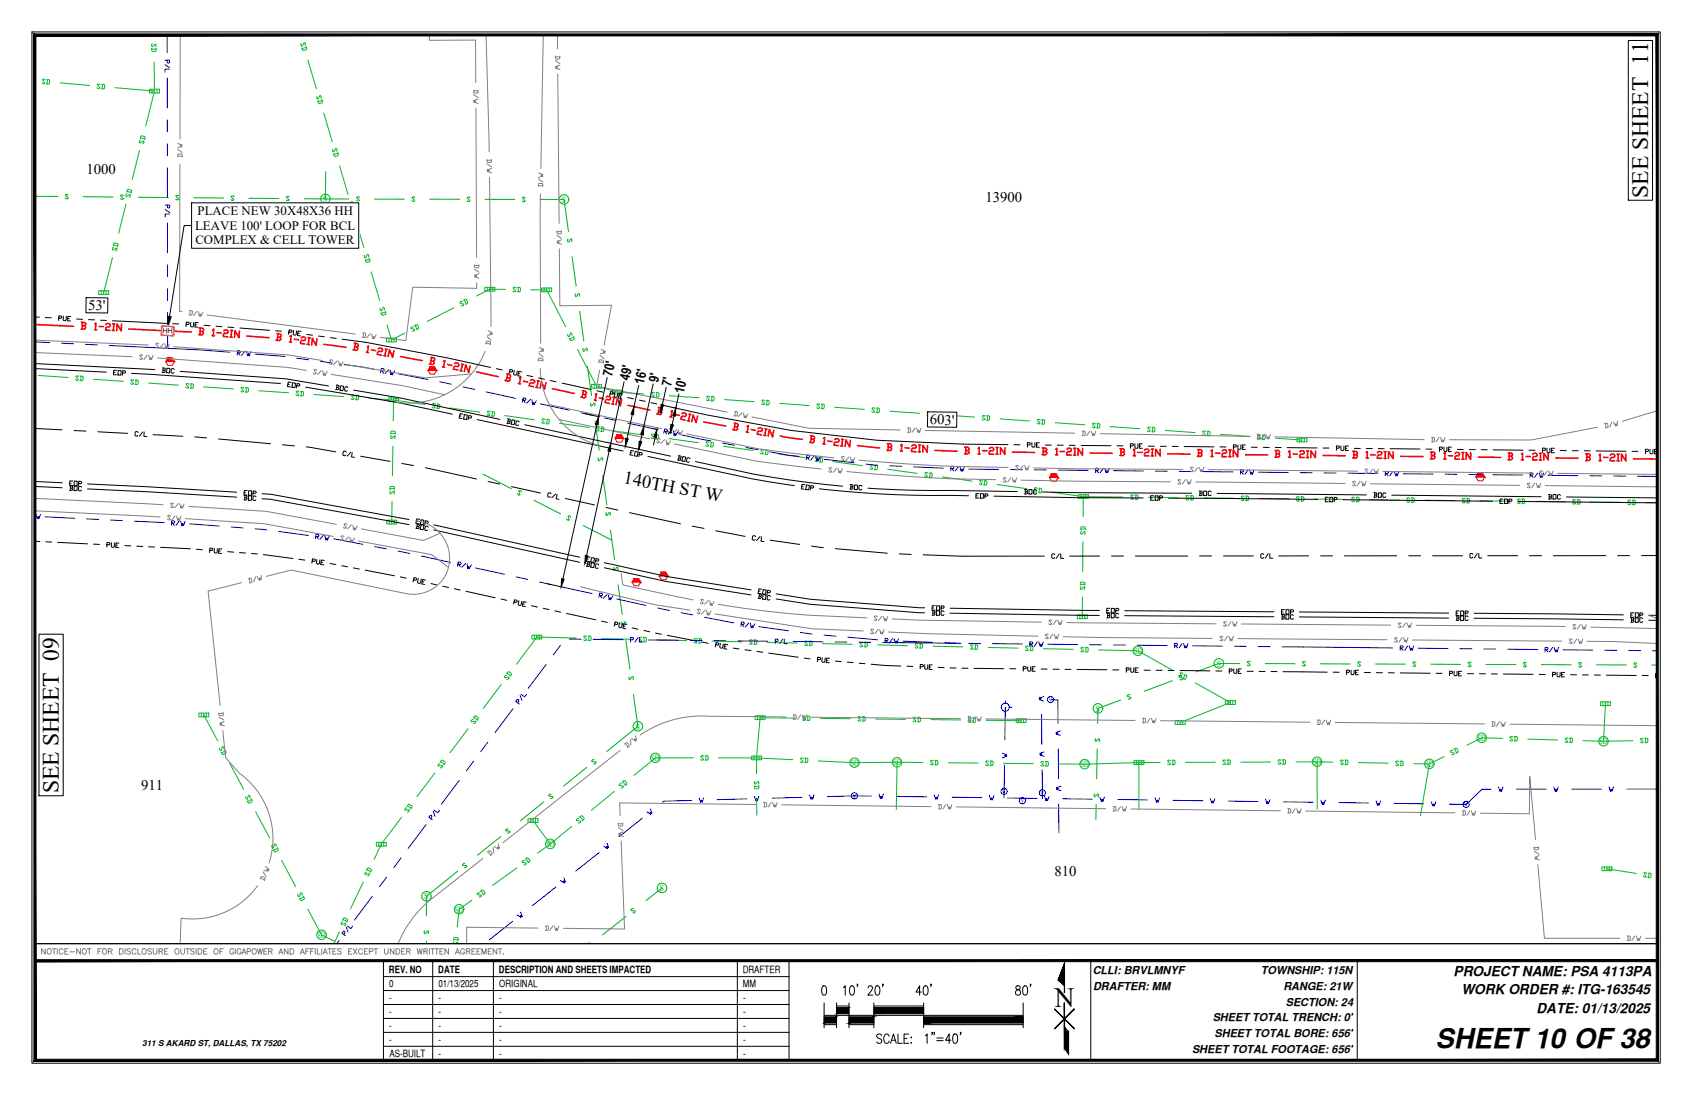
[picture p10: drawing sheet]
<svg xmlns="http://www.w3.org/2000/svg" width="432mm" height="279mm" viewBox="0 0 432 279" stroke-linecap="round" stroke-linejoin="round" font-family="sans-serif">
<defs><g id="words">
<text font-size="7.1" x="269.1" y="257">N</text>
<text font-size="7" x="366.4" y="267.3">SHEET10 OF38</text>
<g font-size="6">
<text x="420.6" y="50.4" transform="rotate(-90 420.6 50.4)">SEE SHEET 11</text>
<text x="15" y="202.4" transform="rotate(-90 15 202.4)">SEE SHEET 09</text>
</g>
<text font-size="4.7" x="159" y="123.4" transform="rotate(11 159 123.4)">140TH ST W</text>
<g font-size="3.8">
<text x="22" y="44.4">1000</text>
<text x="251.5" y="51.6">13900</text>
<text x="22.5" y="79.1" transform="rotate(1 22.5 79.1)">53'</text>
<text x="237.3" y="108.3" transform="rotate(1 237.3 108.3)">603'</text>
<text x="36" y="201.5">911</text>
<text x="269.1" y="223.4">810</text>
</g>
<g font-size="3.5">
<text x="156.3" y="96.3" transform="rotate(-78 156.3 96.3)">70'</text>
<text x="160.6" y="97.3" transform="rotate(-78 160.6 97.3)">49'</text>
<text x="164.3" y="98.3" transform="rotate(-78 164.3 98.3)">16'</text>
<text x="168" y="97.9" transform="rotate(-77 168 97.9)">9'</text>
<text x="171.3" y="98.8" transform="rotate(-78 171.3 98.8)">7'</text>
<text x="174.5" y="100.5" transform="rotate(-78 174.5 100.5)">10'</text>
<text x="371" y="249">PROJECT NAME: PSA 4113PA</text>
<text x="372.9" y="253.6">WORK ORDER #: ITG-163545</text>
<text x="392.1" y="258.4">DATE: 01/13/2025</text>
</g>
<g font-size="3.3">
<text x="49.8" y="58.6">LEAVE 100' LOOP FOR BCL</text>
<text x="50.4" y="54.9">PLACE NEW 30X48X36 HH</text>
<text x="49.9" y="62.3">COMPLEX &amp; CELL TOWER</text>
</g>
<g font-size="2.8">
<text x="278.9" y="248.6">CLLI: BRVLMNYF</text>
<text x="321.8" y="248.6">TOWNSHIP: 115N</text>
<text x="279" y="252.6">DRAFTER: MM</text>
<text x="327.5" y="252.6">RANGE: 21W</text>
<text x="328.1" y="256.7">SECTION: 24</text>
<text x="309.5" y="260.5">SHEET TOTAL TRENCH: 0'</text>
<text x="304.2" y="268.7">SHEET TOTAL FOOTAGE: 656'</text>
<text x="309.9" y="264.6">SHEET TOTAL BORE: 656'</text>
</g>
<g font-size="2.6">
<text x="99.3" y="248.4">REV. NO</text>
<text x="99.4" y="251.9">0</text>
<text x="111.8" y="248.4">DATE</text>
<text x="111.9" y="251.9">01/13/2025</text>
<text x="127.3" y="248.4">DESCRIPTION AND SHEETS IMPACTED</text>
<text x="127.4" y="251.9">ORIGINAL</text>
<text x="189.5" y="248.4">DRAFTER</text>
<text x="189.6" y="251.9">MM</text>
<text x="99.3" y="255.5">-</text>
<text x="111.9" y="255.5">-</text>
<text x="127.4" y="255.5">-</text>
<text x="189.7" y="255.5">-</text>
<text x="99.3" y="259.1">-</text>
<text x="99.3" y="262.6">-</text>
<text x="111.9" y="259.1">-</text>
<text x="111.9" y="262.6">-</text>
<text x="127.4" y="259.1">-</text>
<text x="127.4" y="262.6">-</text>
<text x="189.7" y="259.1">-</text>
<text x="189.7" y="262.6">-</text>
<text x="99.3" y="266.2">-</text>
<text x="99.4" y="269.7">AS-BUILT</text>
<text x="111.9" y="266.2">-</text>
<text x="111.9" y="269.7">-</text>
<text x="127.4" y="266.2">-</text>
<text x="127.4" y="269.7">-</text>
<text x="189.7" y="266.2">-</text>
<text x="189.7" y="269.7">-</text>
</g>
<g font-size="2.4" fill="#00b800">
<text x="82.5" y="51.6">S</text>
<text x="143.4" y="51.7">S</text>
<text x="310.5" y="170.1">S</text>
<text x="279.7" y="181.6">S</text>
<text x="162.3" y="186.1">S</text>
<text x="168.4" y="227.4">S</text>
<text x="108.3" y="229.5">S</text>
</g>
<g font-size="2.4" fill="#00b82e">
<text x="289.3" y="166.9">SD</text>
<text x="377.1" y="189.1">SD</text>
<text x="408.1" y="189.9">SD</text>
<text x="166.2" y="194.2">SD</text>
<text x="217" y="195.4">SD</text>
<text x="227.9" y="195.3">SD</text>
<text x="275.7" y="195.8">SD</text>
<text x="335.1" y="195.2">SD</text>
<text x="363.7" y="195.7">SD</text>
<text x="139.4" y="216.2">SD</text>
<text x="116.1" y="232.8">SD</text>
<text x="81" y="239.4">SD</text>
</g>
<text font-size="2.1" x="36.3" y="267">311 S AKARD ST, DALLAS, TX 75202</text>
<g font-size="1.9" fill="#00f">
<text x="267.5" y="179.2">V</text>
<text x="217.5" y="203.8">V</text>
<text x="255.7" y="202.6">V</text>
<text x="265.5" y="203">V</text>
<text x="260.4" y="205">V</text>
<text x="373.6" y="206">V</text>
</g>
<text font-size="1.8" x="41.4" y="85" transform="rotate(4 41.4 85)">HH</text>
</g></defs>
<!-- layer: WATER STRUCT-EX -->
<g fill="none" stroke="#00f" stroke-width=".26">
<path d="M256.6 178.8v.7M256.6 181.5v.6M257.6 180.5h.6"/>
<circle cx="268.1" cy="178.5" r=".79"/>
<circle cx="256.6" cy="180.5" r="1.03"/>
<circle cx="218" cy="203.1" r=".79"/>
<circle cx="256.2" cy="201.9" r=".79"/>
<circle cx="260.9" cy="204.3" r=".79"/>
<circle cx="266" cy="202.3" r=".79"/>
<circle cx="374.2" cy="205.2" r=".79"/>
</g>
<!-- layer: WATER LINE -->
<g fill="none" stroke="#00f" stroke-width=".26">
<path d="M266.3 177.8l-1.1 .3 .6 .2-.6 .2 1.1 .4M268.4 178.5l1.6 .1v6M255.8 192.2l1.2 .4-.6 .2 .5 .2-1.1 .4M256.3 195.3l-.1 8.3M256.6 180.5l-.2 8.3M265.8 182.3l.1 7.6M266 196.4v7.4M266.5 191.9l-1.2 .3 .6 .2-.6 .2 1.2 .4M270.1 191.1v7.6M270.6 186.5l-1.1 .4 .5 .2-.5 .2 1.1 .3M152.9 217.5l-6 4.8M154.9 215.2l.4 1.1-.5-.3 .2 .6-.9-.7"/>
<path d="M163.9 208.8l-5.9 4.7M166 206.4l.4 1.1-.5-.3 .2 .6-1-.7M176.5 204.2l-7.1 .2-.4 .3M179.6 203.6l-.4 1.1-.2-.5-.2 .5-.4-1.1M190.6 203.8l-7.6 .2M193.7 203.2l-.4 1.1-.2-.5-.2 .5-.4-1.1M204.7 203.5l-7.6 .2M207.7 202.8l-.3 1.1-.2-.5-.2 .6-.4-1.2M222.4 203.1l-11.2 .2M224.3 202.6l.4 1.1 .2-.5 .1 .6 .4-1.2M228.9 203.2l7.6 .1M238.4 202.8l.4 1.1 .2-.5 .1 .5 .4-1.1"/>
<path d="M243 203.4l7.6 .1M252.5 203l.4 1.1 .2-.5 .1 .5 .4-1.1M257.1 203.6l7.6 .1M266.6 203.2l.4 1.1 .2-.5 .1 .5 .4-1.1M270.2 205.2v7.3M270.7 200.6l-1.1 .4 .6 .2-.6 .2 1.1 .3M271.2 203.8l7.6 .1M280.7 203.4l.4 1.1 .2-.5 .1 .5 .4-1.1M285.3 204l7.6 .1M294.8 203.6l.3 1.1 .3-.5 .1 .5 .4-1.1M299.4 204.2l7.6 .1M308.9 203.8l.3 1.1 .2-.6 .2 .6 .4-1.1"/>
<path d="M313.4 204.4l7.7 .1M323 204l.3 1.1 .2-.6 .2 .6 .4-1.1M327.5 204.6l7.7 .1M337.1 204.2l.3 1.1 .2-.6 .2 .6 .4-1.1M341.6 204.8l7.7 .1M351.2 204.4l.3 1.1 .2-.6 .2 .6 .4-1.1M355.7 205l7.6 .1M365.3 204.6l.3 1.1 .2-.6 .2 .6 .4-1.1M380.5 201.4h-2.3l-4 3.9-4.4-.1M382.4 200.8l.4 1.2 .2-.6 .2 .6 .4-1.2M387 201.4h7.6M396.5 200.8l.4 1.1 .2-.5 .2 .5 .4-1.1"/>
<path d="M401.1 201.4h7.6M411.8 200.8l-.4 1.1-.2-.5-.2 .5-.4-1.1M415.2 201.3h7.6M130.8 235.1l-5.9 4.7M132.9 232.7l.4 1.2-.5-.4 .2 .6-1-.7M141.9 226.3l-6 4.8M143.9 224l.4 1.1-.5-.3 .2 .5-1-.6"/>
</g>
<!-- layer: SEWER LINE -->
<g fill="none" stroke="#00b800" stroke-width=".26">
<path d="M8.9 50.1h5.9M17.4 49.8l-.6-.2-.1 .2 .7 .7-.2 .2-.5-.2M21.2 50.2l7.7 .1M31.5 49.9l-.2-.2-.5 .2 .7 .8-.2 .2-.5-.2M35.3 50.3l7.6 .1M45.6 50l-.6-.2-.1 .2 .7 .8-.2 .2-.5-.2M49.4 50.5h7.6M59.7 50.2l-.2-.2-.6 .2 .8 .7-.2 .2-.6-.2M63.5 50.6l7.6 .1M73.8 50.3l-.2-.2-.6 .2 .8 .8-.2 .1-.6-.1M77.6 50.7l5.4 .1M83 50.8h6.1"/>
<path d="M83.1 43.8l-.1 7M91.8 50.4l-.2-.2-.6 .2 .8 .8-.2 .2-.6-.2M95.6 50.8h7.6M105.9 50.4l-.6-.2-.2 .2 .8 .8-.2 .2-.6-.2M109.7 50.8h7.6M120 50.5l-.6-.2-.2 .2 .8 .7-.2 .2-.6-.2M123.8 50.9h7.6M134.1 50.5l-.2-.2-.6 .2 .8 .8-.2 .2-.6-.2M137.9 50.9h6l1.2 8.2M145 61l-.2 .2 .3 .6 .6-.9 .2 .2-.1 .6M146 65.5l1 7.5M146.9 75l-.1 .6 .2 .1 .7-.8 .2 .1 .1 .4-.2 .2"/>
<path d="M147.9 79.4l1.1 7.6M148.9 88.9l-.2 .3 .3 .5 .6-.9 .3 .2-.1 .6M149.9 93.4l1.1 7.5M150.9 102.9l-.2 .6 .3 .2 .6-.9 .3 .5-.2 .2M151.8 107.4l1.1 7.5M152.8 116.9l-.1 .6 .2 .1 .7-.8 .2 .1-.1 .6M123.2 121l7.3 3.7M133.1 125.6l-.1-.3-.6-.1 .3 1.1h-.2l-.5-.4M136.3 127.7l6.8 3.4M145.6 132l-.4-.4-.3 .1 .4 1-.3 .1-.4-.5M148.8 134.1l7.3 3.7M153.8 121.3l1.1 7.6"/>
<path d="M154.8 130.8l-.2 .2 .3 .6 .6-.9 .2 .2-.1 .6M155.8 135.3l1 7.5M156.7 144.8l-.1 .6 .2 .1 .7-.8 .3 .5-.2 .2M157.7 149.2l1.1 7.6M158.7 158.7l-.2 .2 .3 .6 .6-.9 .3 .2-.1 .6M159.7 163.2l1.1 7.6M160.6 172.7l-.1 .6 .2 .2 .7-.9 .3 .5-.2 .3M161.6 177.2l1.2 8.1-8 6.4M286 178.6l-5.8 2.2-.1 3.8M288.4 177.3l-.3-.1-.5 .4 1 .5-.4 .3-.3-.1M299.2 173.7l-7.1 2.7M301.6 172.4h-.6l-.1 .3 .9 .4-.1 .3h-.6"/>
<path d="M316.4 169.3h-5.3l-5.8 2.1M319 168.9l-.5-.2-.2 .2 .7 .8-.1 .2-.6-.2M322.9 169.3l7.6 .1M333.1 169l-.5-.2-.2 .2 .7 .8-.1 .1-.6-.2M337 169.4h7.6M347.2 169l-.2-.2-.5 .2 .7 .8-.2 .2-.5-.2M351 169.4l7.7 .1M361.3 169.1l-.2-.2-.5 .2 .7 .8-.2 .2h-.3l-.2-.3M365.1 169.5h7.7M375.4 169.1l-.5-.1-.2 .1 .7 .8-.2 .2-.5-.2M379.2 169.5l7.7 .1M389.5 169.2l-.5-.2-.2 .2 .7 .8-.2 .2-.5-.2"/>
<path d="M393.3 169.6h7.7M403.6 169.2l-.2-.1-.5 .1 .7 .8-.2 .2-.5-.2M407.4 169.7h7.7M417.7 169.3l-.2-.2-.5 .2 .7 .8-.2 .2-.5-.2M421.5 169.7h1.4M149.8 195.8l-6 4.8M151.6 193.8l-.6 .2v.3l1.1 .1v.3l-.6 .2M279.7 188.4l-.2 .2 .2 .6 .7-.7 .2 .2v.3l-.2 .2M280 191.1l-.1 7.6M127.8 213.4l-5.9 4.8M129.6 211.5h-.2l-.4 .5 1.1 .1-.3 .5h-.3M138.8 204.6l-6 4.8"/>
<path d="M140.6 202.6l-.5 .3-.1 .2 1.1 .1v.3l-.6 .2M279.4 202.5l-.2 .6 .2 .2 .8-.7 .2 .2-.2 .5M279.7 205.2v3.9M108.4 237.5l-.2 .6 .2 .2 .8-.8 .2 .2-.2 .6M116.8 222.3l-8 6.4v5M118.6 220.3h-.2l-.4 .5 1.1 .1-.3 .5h-.3M159.8 233.8l-6 4.7M161.6 231.9l-.5 .2-.1 .2 1.1 .2-.3 .5-.3-.1M169 226.6l-4.2 3.2M108.8 240.2v.6M150.6 240.6l-.5 .2"/>
</g>
<!-- layer: STORM DRAIN LINE -->
<g fill="none" stroke="#00b82e" stroke-width=".26">
<path d="M38.9 11.2l-.2 .2 .2 .6 .7-.8 .2 .2-.2 .6M39.2 8.9v.4M39.3 15.8l.1 7.4-2.2 9M39.8 12.3l.1 .6-.2 .2h-.8l-.2-.2v-.6M39.8 12.5h-1.1M76.6 8.9l.1 .2M76.9 11.1v.6l.2 .1 .5-.9 .4 .4-.1 .3M78.1 11.9l.2 .5-.1 .3-.8 .2-.2-.1-.2-.6M78.2 12.1l-1.1 .3M78.6 15.3l2.2 7.3M11.5 20.4l-.5-.2-.2 .2 .7 .8-.2 .2-.6-.3M11.9 20.3h.6l.2 .2-.1 .8-.2 .2-.5-.1"/>
<path d="M12.1 20.3l-.1 1.1M15.3 21.1l7.6 .7M25.6 21.7l-.2-.3-.6 .2 .7 .8-.6 .2-.1-.2M26 21.5h.6l.1 .3v.7l-.2 .2-.6-.1M26.2 21.5l-.1 1.1M29.4 22.4l10 .8M35.6 38.4l-1.9 7.4M35.8 35.3l.1-.5 .3-.2 .7 .2 .1 .3-.1 .5M35.8 35.2l1.2 .2M35.9 35.8l-.3 .1 .1 .6 .9-.6 .2 .3-.4 .5M80.9 24.6v.6l.3 .1 .5-.9 .3 .4-.1 .3M82.2 25.4l.1 .6-.1 .2-.7 .2-.3-.1-.1-.6"/>
<path d="M82.2 25.6l-1.1 .3M82.6 28.9l2.2 7.3M85 38.1l-.2 .2 .4 .5 .5-.9 .2 .1v.6M86.2 38.9l.2 .6-.1 .2-.8 .2-.2-.1-.2-.6M86.3 39.1l-1.1 .3M32.2 52.1l-1.9 7.4M32.3 49l.2-.5 .2-.2 .7 .2 .2 .2-.2 .6M32.4 48.8l1.1 .3M32.4 49.4l-.2 .2 .1 .6 .9-.6 .1 .2-.3 .5M86.7 42.4l2.1 7.3M89 51.6l-.1 .2 .3 .5 .5-.9 .3 .1v.6M90.3 52.4l.1 .6-.1 .2-.7 .2-.3-.1-.1-.6"/>
<path d="M90.3 52.6l-1.1 .3M90.7 55.9l2.2 7.3M28.7 65.8l-2.2 8.9M28.9 62.7l.1-.6 .3-.1 .7 .2 .1 .2-.1 .5M28.9 62.5l1.2 .3M29 63.1l-.3 .1 .1 .6 .9-.5 .2 .2-.4 .5M93 65.1v.6l.3 .1 .5-.9 .3 .5-.1 .2M94.3 65.9l.1 .6-.1 .2-.7 .2-.3-.1-.1-.5M94.3 66.1l-1.1 .3M94.7 69.4l2.2 7.3M97.1 78.6l-.2 .2 .4 .6 .5-1 .2 .1v.6M98.3 79.4l.2 .6-.1 .2-.8 .2-.2-.1-.2-.5"/>
<path d="M98.4 79.6l-1.1 .3M115.8 78.5l-6.7 3.5M118 77l-.2-.1-.5 .4 1.1 .3-.1 .3-.6 .1M118.3 76.6l.5-.3 .2 .1 .4 .7-.1 .3-.5 .2M118.4 76.5l.6 1.1M129 73.9l-4-.1-3.4 1.7M131.7 73.5l-.6-.2-.2 .2 .8 .8-.2 .1-.6-.1M132.1 73.3h.5l.2 .2v.8l-.2 .2h-.6M132.2 73.3v1.2M135.5 73.9l4 .1 4.9 9.4M9.8 95.8l7.6 .5M20.1 96.1l-.2-.2-.6 .2 .7 .8-.2 .2-.3-.1-.2-.2"/>
<path d="M20.5 96l.7 .2v.8l-.2 .2-.6-.1M20.7 96l-.1 1.1M23.9 96.8l7.6 .5M34.1 97.1l-.1-.2-.6 .1 .7 .9-.6 .1-.2-.2M34.5 96.9l.6 .1 .2 .2-.1 .7-.2 .2h-.5M34.7 96.9l-.1 1.2M37.9 97.7l7.6 .6M48.2 98.1l-.2-.2-.5 .1 .7 .8-.2 .2-.6-.2M48.6 97.9l.8 .2-.1 .8-.2 .2h-.6M48.8 97.9l-.1 1.2M52 98.7l7.6 .6M62.3 99.1l-.2-.3-.6 .2 .7 .8-.6 .2-.1-.2"/>
<path d="M62.7 98.9h.5l.2 .2v.8l-.2 .2-.6-.1M62.9 98.9l-.1 1.1M66.1 99.7l7.6 .5M76.7 99.9l.8 .2-.1 .8-.2 .1h-.5M76.9 99.9v1.1M98.8 82.9l1.1 3.8 3.4-1.7M105.5 83.4l-.6 .1-.1 .3 1.1 .3-.1 .3-.6 .1M105.7 83.1l.6-.3 .2 .1 .4 .7-.1 .2-.5 .3M105.9 83l.5 1M144.9 85.3l-.1 .2 .5 .4 .3-1 .3 .1v.6M146.3 85.8l.3 .5-.1 .3-.7 .4-.3-.1-.2-.5M146.4 86l-1 .5"/>
<path d="M147.4 89.2l4.9 9.4 5.3 1.5 6.8 .4M76.3 100l-.5-.2-.2 .2 .7 .8-.6 .1-.2-.2M80.1 100.7l7.6 .5M90.4 101l-.2-.2-.6 .1 .8 .9-.6 .1-.2-.2M90.8 100.8l.6 .1 .1 .2v.7l-.2 .2h-.6M91 100.9l-.1 1.1M94.2 101.6l6.2 .5 8 1.1M99.7 110.8v-.6l.2-.2h.8l.2 .2v.6M99.7 110.6h1.2M99.9 111.2l-.2 .1 .2 .6 .8-.7 .2 .5-.2 .2M100.3 113.8l-.2 7.7M100.4 102.1v5.3"/>
<path d="M111.1 103.2l-.1-.2-.6 .1 .6 .8-.2 .2-.5-.3M111.5 103.1h.6l.2 .3-.1 .7-.2 .2-.6-.1M111.7 103.1l-.1 1.1M114.9 104.1l7.5 1.1M125.1 105.2l-.2-.3h-.3l-.2 .2 .6 .8-.2 .2-.6-.3M125.5 105l.6 .1 .1 .2-.1 .8-.8 .1M125.7 105l-.2 1.2M128.8 106l7.6 1.1M139.1 107.1l-.6-.3-.2 .2 .7 .9-.6 .1-.2-.2M139.5 107h.5l.2 .3-.1 .7-.2 .2-.6-.1M139.7 107l-.2 1.1M142.8 108l7.5 1.1"/>
<path d="M153 109.1l-.1-.3-.6 .1 .6 .9-.2 .2-.5-.3M153.4 108.9l.6 .1 .2 .2-.1 .8-.3 .1-.5-.1M153.6 108.9l-.1 1.2M156.7 110l7.6 1M167 111l-.2-.2-.6 .1 .7 .9-.2 .1-.6-.2M167 100.3l-.1-.2-.6 .2 .7 .8-.2 .2-.6-.3M167.4 110.9l.6 .1 .1 .2-.1 .7-.8 .1M167.4 100.2h.6l.2 .2-.1 .8-.2 .1h-.5M167.6 110.9l-.2 1.1M167.6 100.2v1.1M170.7 111.9l7.5 1.1M170.8 101l7.6 .5"/>
<path d="M181 113l-.6-.3-.2 .2 .6 .8-.5 .1-.2-.2M181.1 101.3l-.5-.2-.3 .2 .8 .8-.3 .2-.5-.3M181.4 112.8l.5 .1 .2 .2-.1 .8-.2 .1h-.6M181.5 101.2h.6l.1 .2v.8l-.2 .1h-.6M181.5 112.9l-.1 1.1M181.7 101.2l-.1 1.1M184.7 113.9l7.5 1M184.9 102l7.6 .5M194.9 114.9l-.1-.2-.6 .1 .6 .9-.2 .1-.5-.2M195.2 102.3l-.6-.2-.2 .1 .7 .9-.6 .1-.1-.2M195.3 114.8l.6 .1 .1 .2-.1 .7-.2 .2-.5-.1M195.5 114.8l-.2 1.2"/>
<path d="M195.6 102.1l.5 .1 .2 .2v.7l-.3 .2h-.5M195.7 102.2v1.1M198.6 115.8l7.6 1.1M198.9 102.9l7.6 .6M208.9 116.9l-.2-.3h-.4l-.2 .2 .7 .8-.2 .2-.6-.3M209.2 103.3l-.5-.2-.2 .1 .7 .8-.2 .2-.6-.2M209.3 116.7l.5 .1 .2 .2-.1 .8-.8 .1M209.5 116.8l-.2 1.1M209.6 103.1l.6 .1 .2 .2-.1 .7-.2 .2h-.5M209.8 103.1l-.1 1.2M212.6 117.8l7.5 1M213 103.9l7.6 .6"/>
<path d="M222.8 118.8l-.5-.2-.2 .1 .6 .9-.6 .1-.1-.2M223.2 118.7l.6 .1 .2 .2-.1 .7-.3 .2-.5-.1M223.3 104.3l-.2-.2-.6 .1 .7 .8-.5 .2-.2-.2M223.4 118.7l-.1 1.1M223.7 104.1h.6l.1 .3v.7l-.2 .2-.6-.1M223.9 104.1l-.1 1.2M226.5 119.7l7.6 1.1M227.1 104.9l7.6 .6M237.4 105.3l-.2-.2-.6 .1 .7 .8-.2 .2-.6-.2M237.7 105.1l.8 .2-.1 .8-.1 .2-.6-.1M237.9 105.1v1.1M241.1 105.9l7.6 .5"/>
<path d="M251.4 106.2l-.5-.2-.2 .2 .7 .8-.2 .2-.6-.2M251.8 106.1h.6l.2 .2-.1 .8-.2 .2-.6-.1M252 106.1l-.1 1.1M255.2 106.9l7.6 .5M265.5 107.2l-.6-.2-.2 .2 .7 .8-.5 .1-.2-.2M265.9 107.1h.5l.2 .2v.8l-.2 .1h-.6M266.1 107.1l-.1 1.1M269.3 107.9l7.6 .5M279.5 108.2l-.5-.2-.2 .2 .7 .8-.2 .2-.6-.3M280 108.1h.5l.2 .2-.1 .8-.2 .1h-.5M280.1 108.1v1.1M283.3 108.9l7.6 .5"/>
<path d="M293.6 109.2l-.2-.2-.5 .1 .7 .9-.6 .1-.2-.2M294 109l.6 .1 .1 .2v.7l-.2 .2h-.6M294.2 109.1l-.1 1.1M297.4 109.8l7.6 .6M307.7 110.2l-.6-.2-.2 .1 .7 .8-.2 .2-.5-.2M308.1 110l.7 .3v.7l-.2 .2h-.6M308.3 110l-.1 1.2M311.4 110.8l7.6 .6M321.7 111.2l-.1-.2-.6 .1 .7 .8-.6 .2-.2-.2M322.1 111h.6l.2 .3-.1 .7-.2 .2-.5-.1M322.3 111l-.1 1.2M325.5 111.8l6.8 .5"/>
<path d="M99.5 124.9v-.6l.2-.2h.8l.2 .2v.6M99.5 124.7h1.2M99.7 125.3l-.2 .5 .2 .2 .8-.7 .2 .2-.2 .5M100.1 127.9l-.1 5.3M236.8 120.8l-.2-.2-.6 .1 .7 .8-.2 .2-.6-.3M237.2 120.7h.6l.1 .2-.1 .8-.2 .2-.6-.1M237.4 120.7l-.2 1.1M240.5 121.7l7.6 1M250.8 122.7l-.2-.2-.6 .1 .7 .9-.3 .2-.5-.3M251.2 122.6l.5 .1 .2 .2-.1 .8h-.8M251.4 122.6l-.2 1.2M254.5 123.6l7.5 1.1"/>
<path d="M264.7 124.7l-.5-.3-.2 .2 .6 .9-.6 .1-.1-.3M265.1 124.6h.6l.2 .2-.2 .8-.2 .2-.5-.1M265.3 124.6l-.1 1.1M268.4 125.6l8.1 1.1M275.8 135.2v-.6l.2-.2h.8l.2 .2v.6M275.8 135h1.2M276 135.6l-.2 .2 .2 .5 .8-.7 .1 .2-.1 .5M276.4 138.2l-.1 7.7M286.6 126.8l-10.1-.1-.1 5.1M289.3 126.5l-.6-.2-.2 .2 .8 .7-.2 .2-.6-.2M289.7 126.3h.6l.1 .2v.8l-.1 .1h-.6M289.9 126.3v1.1"/>
<path d="M293.1 126.9l7.6 .1M303.4 126.6l-.6-.2-.2 .2 .8 .8-.2 .2-.6-.2M303.8 126.4h.6l.1 .2v.8l-.1 .2h-.6M304 126.4v1.2M307.2 127l7.6 .1M317.5 126.8l-.6-.2-.2 .2 .8 .7-.2 .2-.6-.2M317.9 126.6h.6l.1 .2v.8l-.1 .1h-.6M318.1 126.6v1.1M321.3 127.2l7.6 .1M331.6 126.9l-.2-.2-.6 .2 .8 .8-.2 .2-.6-.2M332 126.7h.5l.2 .2v.8l-.2 .2h-.5M332.2 126.7v1.2"/>
<path d="M335.4 127.3l7.6 .1M345.7 127.1l-.6-.2-.2 .2 .8 .7-.2 .2-.6-.2M346.1 126.9h.5l.2 .2v.7l-.2 .2h-.5M346.3 126.9v1.1M349.5 127.5l7.6 .1M359.8 127.2l-.6-.2-.2 .2 .8 .8-.2 .2-.6-.2M360.2 127h.5l.2 .2v.8l-.2 .2h-.5M360.4 127v1.2M363.6 127.6l7.6 .1M373.9 127.4l-.6-.2-.2 .2 .8 .7-.2 .2-.6-.2M374.3 127.2h.5l.2 .2v.7l-.2 .2h-.5M374.5 127.2v1.1"/>
<path d="M377.7 127.8l7.6 .1M388 127.5l-.6-.2-.2 .2 .8 .8-.2 .2-.6-.2M388.4 127.3h.5l.2 .2v.8l-.2 .2h-.5M388.6 127.3v1.2M391.8 127.9l7.6 .1M402.1 127.7l-.2-.2-.6 .2 .8 .7-.2 .2-.6-.2M402.5 127.5h.5l.2 .2v.7l-.2 .2h-.5M402.7 127.5v1.1M405.9 128.1l7.6 .1M416.2 127.8l-.2-.2-.6 .2 .8 .8-.2 .2-.6-.2M416.6 127.6h.5l.2 .2v.8l-.7 .2M416.8 127.6v1.2"/>
<path d="M420 128.2h2.9M275.7 149.3v-.6l.2-.2h.8l.2 .2-.1 .6M275.7 149.1h1.1M275.9 149.7l-.2 .2 .2 .5 .7-.7 .2 .2-.2 .5M276.2 152.3v5.1M127.9 174.7l-4.6 6.1M129.2 172.3l-.5 .4 .1 .2 1-.1 .1 .2-.6 .4M129.3 171.9l.3-.5h.3l.6 .5v.2l-.3 .5M129.4 171.7l.9 .7M147 162.8l-10-.2-5.2 6.9M149.7 162.5l-.5-.2-.3 .2 .8 .7-.2 .2-.6-.2M150.1 162.3h.6l.2 .2v.8l-.3 .1h-.5"/>
<path d="M150.3 162.3v1.1M153.5 162.9l7.6 .2M163.8 162.8l-.2-.2-.6 .2 .8 .8-.2 .1h-.4l-.2-.2M164.2 162.6h.6l.2 .2-.1 .8-.7 .2M164.4 162.6v1.2M167.6 163.3l7.6 .1M177.9 163.1l-.2-.2h-.4l-.2 .2 .8 .8-.6 .2-.2-.2M178.3 162.9l.6 .1 .1 .2v.7l-.2 .2h-.5M178.5 162.9v1.2M181.7 163.6l7.6 .2M192 163.4l-.6-.2-.2 .2 .8 .8-.2 .2-.6-.2M192.4 163.3h.6l.1 .2v.7l-.2 .2h-.5"/>
<path d="M192.6 163.3v1.1M195.8 163.9l7.6 .2M206.1 163.8l-.6-.2-.2 .1 .8 .8-.2 .2-.6-.2M206.5 163.6h.6l.1 .2v.7l-.2 .2h-.5M206.7 163.6v1.1M209.9 164.2l7.6 .2M220.2 164.1l-.2-.2-.6 .2 .8 .7-.2 .2h-.4l-.2-.2M220.6 163.9h.5l.2 .2v.8l-.2 .2h-.5M220.8 163.9l-.1 1.2M224 164.5l7.6 .2M234.3 164.4l-.6-.2-.2 .2 .8 .8-.2 .2-.6-.2M234.7 164.2h.5l.2 .2v.8l-.8 .2"/>
<path d="M234.9 164.2l-.1 1.2M238.1 164.9l7.6 .2M248.4 164.7l-.2-.2-.6 .2 .8 .8-.6 .2-.2-.2M248.8 164.5l.5 .1 .2 .2v.7l-.2 .2h-.6M249 164.5l-.1 1.2M252.2 165.2l7.6 .2M262.5 165.1l-.6-.3-.2 .2 .7 .8-.1 .2-.6-.2M262.8 164.9h.6l.2 .2v.7l-.2 .2h-.6M263 164.9v1.1M266.3 165.5l7.6 .2M276.6 165.4l-.6-.2-.2 .2 .7 .7-.1 .2-.6-.2M276.9 165.2h.6l.2 .2v.8l-.2 .1h-.6"/>
<path d="M277.1 165.2v1.1M280.4 165.8l10 .3 9 5M301.9 172.1l-.1-.3-.6-.1 .3 1-.3 .1-.4-.4M302.3 172.1l.5 .3 .1 .2-.4 .7-.2 .1-.5-.3M302.5 172.2l-.6 1M305 174.2l9 5.1-12.8 5.1M409.7 179.6l-.5 9.5M52 182.4l3.5 6.6M56.1 190.8l-.1 .3 .5 .4 .3-1 .2 .1 .1 .6M57.5 191.4l.2 .5v.3l-.7 .3-.3-.1-.2-.5M57.6 191.6l-1 .5M58.6 194.7l3.6 6.7"/>
<path d="M111 197.2l-4.6 6.1M112.3 194.9l-.5 .3v.3l1.1-.2v.3l-.2 .3h-.3M112.4 194.4l.3-.4h.3l.6 .4v.3l-.3 .4M112.5 194.3l.9 .7M119.4 185.9l-4.5 6.1M120.7 183.6l-.5 .3 .1 .3 1-.2 .1 .3-.5 .4M120.8 183.2l.4-.5h.2l.6 .4 .1 .3-.4 .5M120.9 183l.9 .7M158.6 200l-.6 .2v.2l1.1 .2-.3 .5-.3-.1M158.8 199.6l.4-.4h.3l.5 .6-.5 .6M158.9 199.5l.7 .8M176.9 193.4h-9.7l-5.4 4.4"/>
<path d="M179.6 193l-.6-.2-.2 .2 .8 .8-.2 .2-.6-.2M180 192.8h.5l.2 .2v.8l-.2 .2h-.5M180.1 192.8v1.2M183.4 193.4h9.7v4.1M192.7 199.4l-.2 .5 .2 .2 .8-.7 .2 .2-.2 .5M202.9 183.2l-8.9-.1-.9 10.3 9.2 .4M205 193.6l-.1-.2-.6 .1 .7 .9-.6 .1-.2-.2M205.4 193.4h.6l.2 .3-.1 .7-.2 .2h-.5M205.6 182.9l-.2-.2-.6 .2 .8 .7-.2 .2-.6-.2M205.6 193.4l-.1 1.2M206 182.7h.5l.2 .2v.8l-.2 .2-.5-.1M206.1 182.7v1.1"/>
<path d="M208.8 194.2l9.3 .4h17.4M209.4 183.3l7.6 .1M219.7 183l-.6-.2-.2 .2 .8 .8-.2 .2-.6-.2M220 182.9h.6l.2 .1v.8l-.2 .2h-.6M220.2 182.9v1.1M223.5 183.5l7.6 .1M228.9 194.5l-.2 12.1M233.8 183.2l-.6-.2-.2 .2 .8 .8-.2 .2-.6-.2M234.1 183h.6l.2 .2v.8l-.2 .2h-.6M234.3 183v1.2M237.6 183.6l7.6 .1M238.2 194.2l-.6-.2-.2 .2 .8 .8-.2 .2-.6-.2"/>
<path d="M238.6 194h.6l.2 .2-.1 .8-.2 .2h-.5M238.8 194v1.2M242 194.6l7.6 .1M247.9 183.4l-.2-.2-.6 .1 .8 .8-.2 .2h-.4l-.2-.2M248.2 183.2h.6l.2 .2v.7l-.2 .2h-.6M248.4 183.2v1.1M251.7 183.8l8.9 .1M252.3 194.4l-.6-.2-.2 .2 .8 .7-.2 .2-.6-.2M252.7 194.2h.6l.1 .2v.7l-.2 .2h-.5M252.9 194.2v1.1M256.1 194.8l7.6 .1M266.4 194.5l-.6-.2-.2 .2 .8 .8-.2 .2-.6-.2"/>
<path d="M266.8 194.3h.6l.1 .2v.8l-.7 .2M267 194.3v1.2M290.7 194.6l-13.9 .4-6.6-.1M290.7 194.6v12.1M296.1 194.6h-5.4M298.7 194.2l-.5-.2-.2 .2 .7 .7-.2 .2-.5-.2M299.1 194h.6l.2 .2v.7l-.2 .2h-.6M299.3 194v1.1M310.2 194.5h-7.7M312.8 194.1l-.2-.2-.5 .2 .7 .8-.5 .2-.2-.2M313.2 193.9h.6l.2 .2v.8l-.2 .2h-.6M313.4 193.9v1.2"/>
<path d="M324.3 194.4l-7.7 .1M326.9 194.1l-.2-.2-.5 .2 .7 .7-.2 .2-.5-.2M327.3 193.9h.6l.2 .2v.7l-.2 .2h-.6M327.5 193.9v1.1M330.7 194.4l9.5 .1M336.1 194.4v12.1M342.9 194.1l-.6-.2-.2 .2 .7 .8-.2 .2-.5-.2M343.2 194h.6l.2 .2v.7l-.2 .2h-.6M343.4 194v1.1M346.6 194.6l7.7 .1M356.9 194.4l-.1-.2-.6 .2 .7 .8-.2 .1-.5-.1M357.3 194.2h.6l.2 .2v.8l-.2 .2h-.6"/>
<path d="M357.5 194.2v1.2M364.8 194.9l-2.3 13.2M368.6 193l-3.8 1.9h-4.1M370.8 191.5l-.6 .1-.1 .3 1 .3-.4 .4-.3-.1M371 191.2l.6-.3 .2 .1 .4 .7-.1 .2-.5 .3M371.2 191.1l.5 1M383.4 188.4l-5.3-.1-3.7 1.8M386.1 188.1l-.6-.2-.2 .2 .8 .8-.3 .2-.5-.3M386.5 187.9h.5l.2 .2v.8l-.2 .2h-.6M386.7 187.9l-.1 1.2M389.9 188.6l7.6 .2M400.2 188.5l-.2-.2h-.4l-.2 .2 .7 .8-.5 .1-.2-.1"/>
<path d="M400.6 188.3h.5l.2 .2v.8l-.2 .2h-.6M400.7 188.3v1.2M404 189l5.2 .1 7.5-.1M419.4 188.6l-.6-.2-.2 .2 .8 .7-.2 .2-.6-.2M419.8 188.4l.5-.1 .2 .2v.8l-.2 .2h-.5M419.9 188.4l.1 1.1M62.7 203.3v.2l.4 .4 .3-1 .5 .4-.1 .3M64.1 203.8l.3 .5-.1 .3-.7 .4-.2-.1-.3-.5M64.2 204l-1 .5M65.2 207.1l3.6 6.7M69.4 215.7l.1 .6 .2 .1 .4-1.1 .4 .5-.1 .2M70.8 216.3l.2 .7-.7 .4-.3-.1-.2-.5"/>
<path d="M70.9 216.4l-1 .6M71.9 219.6l3.6 6.7M102.5 208.5l-5.2 6.9-1.8 3.8M103.8 206.1l-.3 .1-.1 .5 1-.1 .1 .3-.5 .3M103.9 205.7l.3-.4 .3-.1 .6 .5v.3l-.3 .4M104 205.6l.9 .6M133.8 219.6l-.5 .2-.1 .2 1.1 .2-.1 .3-.5 .2M134 219.2l.5-.3h.3l.4 .7v.2l-.5 .4M134.2 219.1l.7 .9M136 209.4l4.4 5.9 5.5-4.4M140.4 215.3l-3.2 2.4M147.7 208.9l-.6 .2v.3l1.1 .1v.3l-.6 .2"/>
<path d="M147.9 208.5l.4-.3h.3l.5 .6-.5 .6M148 208.4l.7 .9M156.8 202l-5.9 4.8M192.5 200.5v.6l.2 .2h.8l.2-.2v-.6M192.5 200.7h1.2M193.1 203.9v4.1M76.1 228.1l-.1 .3 .4 .4 .3-1 .5 .4-.1 .3M77.4 228.7l.3 .5-.1 .2-.7 .4-.2-.1-.3-.5M77.5 228.9l-1 .5M78.5 232l3.6 6.5 3.4 1.7M86.6 237.8l-1.4 3M87.4 235.2l-.2 .1-.1 .6 1-.4v.7h-.3"/>
<path d="M87.4 234.8l.3-.5 .2-.1 .7 .3 .1 .3-.2 .5M87.5 234.6l1.1 .5M92.7 225.1l-3.3 6.8M93.5 222.5l-.4 .4 .1 .3 1-.4 .1 .3-.4 .4M93.5 222.1l.2-.5 .3-.1 .7 .3 .1 .2-.3 .6M93.6 221.9l1 .5M115.8 239.9v-.5l.2-.2h.8l.1 .3v.5M115.8 239.7l1.1 .1M120.4 229.7l-3.2 2.3-.5 4.6M122.4 227.8l-.6 .2v.3l1 .1v.3l-.6 .2M122.6 227.4l.4-.3h.3l.5 .7-.1 .2-.4 .4M122.7 227.3l.7 1"/>
<path d="M131.9 221.5l-6.2 4.4M410.1 221.7l7.5 1.2M420.3 222.9l-.2-.2-.6 .1 .6 .8-.2 .2-.5-.3M420.7 222.8l.5 .1 .2 .2-.1 .7-.3 .2-.5-.1M420.9 222.8l-.2 1.1M115.9 240.3l-.2 .5M116.2 240.8l.4-.4 .2 .4"/>
</g>
<!-- layer: STORM DRAIN STRUCT-EX -->
<g fill="none" stroke="#00b82e" stroke-width=".26">
<path d="M38.2 22.8h2.5v.9h-2.5zM38.8 22.8v.9M39.4 22.8v.9M40.1 22.8v.9M25.2 74.2h2.5v.9h-2.5zM25.8 74.2v.9M26.5 74.2v.9M27.1 74.2v.9M123.7 73.3h2.6v1h-2.6zM124.4 73.3v1M125 73.3v1M125.6 73.3v1"/>
<path d="M138.2 73.5h2.6v.9h-2.6zM138.9 73.5v.9M139.5 73.5v.9M140.1 73.5v.9M98.6 86.3h2.6v.9h-2.6zM99.3 86.3v.9M99.9 86.3v.9M100.5 86.3v.9M151 98.1h2.5v.9h-2.5zM151.6 98.1v.9M152.3 98.1v.9M152.9 98.1v.9"/>
<path d="M156.3 99.6h2.6v.9h-2.6zM157 99.6v.9M157.6 99.6v.9M158.2 99.6v.9M99.3 101.4l2.5 .4-.2 1-2.5-.5zM99.9 101.5l-.2 .9M100.5 101.6l-.1 1M101.1 101.7l-.1 1M331 111.8h2.5v1h-2.5zM331.6 111.8v1M332.3 111.8v1M332.9 111.8v1"/>
<path d="M98.7 132.7h2.5v1h-2.5zM99.3 132.7v1M100 132.7v1M100.6 132.7v1M275.2 126.2h2.5v1h-2.5zM275.8 126.2v1M276.5 126.2v1M277.1 126.2v1M274.9 156.9h2.6v.9h-2.6zM275.6 156.9v.9M276.2 156.9v.9M276.8 156.9v.9"/>
<path d="M135.7 162.1h2.6v.9h-2.6zM136.4 162.1v.9M137 162.1v.9M137.6 162.1v.9M312.7 178.8h2.6v.9h-2.6zM313.4 178.8v.9M314 178.8v.9M314.6 178.8v.9M408.4 179.1h2.6v.9h-2.6zM409.1 179.1v.9M409.7 179.1v.9M410.3 179.1v.9"/>
<path d="M50.7 181.9h2.6v1h-2.6zM51.4 181.9v1M52 181.9v1M52.6 181.9v1M191.8 192.9h2.5v1h-2.5zM192.4 192.9v1M192.7 182.6h2.5v1h-2.5zM193.1 192.9v1M193.3 182.6v1M193.7 192.9v1M194 182.6v1M194.6 182.6v1"/>
<path d="M259.3 183.4h2.6v1h-2.6zM260 183.4v1M260.6 183.4v1M261.2 183.4v1M289.4 194.1h2.5v1h-2.5zM290 194.1v1M290.7 194.1v1M291.3 194.1v1M299.9 183.9h2.6v.9h-2.6zM300.6 183.9v.9M301.2 183.9v.9M301.8 183.9v.9"/>
<path d="M96 214.9h2.6v1h-2.6zM96.7 214.9v1M97.3 214.9v1M97.9 214.9v1M134.7 208.9h2.6v.9h-2.6zM135.4 208.9v.9M136 208.9v.9M136.7 208.9v.9M408.8 221.2h2.6v1h-2.6zM409.4 221.2v1M410.1 221.2v1M410.7 221.2v1"/>
<circle cx="290.4" cy="166.1" r="1.22"/>
<circle cx="167.2" cy="193.4" r="1.22"/>
<circle cx="218.1" cy="194.6" r="1.22"/>
<circle cx="228.9" cy="194.5" r="1.22"/>
<circle cx="276.8" cy="195" r="1.22"/>
<circle cx="336.1" cy="194.4" r="1.22"/>
<circle cx="364.8" cy="194.9" r="1.22"/>
<circle cx="378.1" cy="188.2" r="1.22"/>
<circle cx="409.2" cy="189.1" r="1.22"/>
<circle cx="140.4" cy="215.3" r="1.22"/>
<circle cx="82.1" cy="238.5" r="1.22"/>
<circle cx="117.2" cy="232" r="1.22"/>
</g>
<!-- layer: SEWER STRUCT-EX -->
<g fill="none" stroke="#00b800" stroke-width=".26">
<circle cx="83" cy="50.7" r="1.22"/>
<circle cx="143.9" cy="50.9" r="1.22"/>
<circle cx="311.1" cy="169.3" r="1.22"/>
<circle cx="162.8" cy="185.3" r="1.22"/>
<circle cx="280.2" cy="180.8" r="1.22"/>
<circle cx="108.8" cy="228.7" r="1.22"/>
<circle cx="168.9" cy="226.6" r="1.22"/>
</g>
<!-- layer: STREET LIGHT LINE -->
<g fill="#f00" stroke="#f00" stroke-width=".26">
<path d="M268.4 120.9l1.7 1-.6-1zM268.4 120.9l1.7 1h-2.3z"/>
<path d="M168.8 146l1.7 1-.6-1zM168.8 146l1.7 1h-2.3z"/>
<path d="M377.2 120.8l1.7 .9-.6-.9zM377.2 120.8l1.7 .9h-2.2z"/>
<path d="M42.8 91.3l1.7 1-.5-1zM42.8 91.3l1.7 1h-2.2z"/>
<path d="M161.9 147.6l1.6 .9-.5-.9zM161.9 147.6l1.6 .9h-2.2z"/>
<path d="M157.5 111l1.6 .9-.5-.9zM157.5 111l1.6 .9h-2.1z"/>
<path d="M109.8 93.6l1.6 1-.5-1zM109.8 93.6l1.6 1h-2.2z"/>
</g>
<path d="M42.8 91.3h1.2l.5 1-.5 .9h-1.2l-.5-.9zM109.8 93.6h1.1l.5 1-.5 .9h-1.1l-.6-.9zM157.5 111h1.1l.5 .9-.5 .9h-1.1l-.5-.9zM268.4 120.9h1.1l.6 1-.6 .9h-1.1l-.6-.9zM377.2 120.8h1.1l.6 .9-.6 1h-1.1l-.5-1zM161.9 147.6h1.1l.5 .9-.5 1h-1.1l-.6-1zM168.8 146h1.1l.6 1-.6 .9h-1.1l-.6-.9z" fill="none" stroke="#f00" stroke-width=".26"/>
<!-- layer: CENTER_LINE -->
<g fill="none" stroke="#000" stroke-width=".26">
<path d="M8.9 109.3l6.9 .4M18.9 109.9l3 .1M25 110.2l7.6 .4M35.3 110.3l-.6-.2-.2 .2v.8l.5 .2 .2-.2M36.4 110.2l-.8 1.1M36.8 110.2l-.1 1.2h.8M39.1 110.9l7.6 .4M49.7 111.5l3 .2M55.8 112l13.2 1.2M72.1 113.5l3 .3M78.2 114l7.5 1.3M88.4 115.4l-.6-.3-.2 .2-.1 .7 .1 .2 .4 .1 .2-.2"/>
<path d="M89.5 115.4l-.9 1M89.9 115.5l-.2 1.1 .7 .1M92.1 116.4l7.5 1.3M102.6 118.3l3 .5M108.6 119.3l13 2.9M124.6 122.9l2.9 .6M130.5 124.2l7.5 1.6M140.7 126l-.6-.3-.2 .1-.2 .8 .6 .3 .2-.2M141.8 126.1l-1 .9M142.2 126.2l-.3 1.1 .8 .1M144.3 127.2l7.4 1.6M154.7 129.5l3 .7"/>
<path d="M160.7 130.8l13 2.9M176.7 134.3l3 .5M182.6 135.4l7.5 1.5M192.8 136.9l-.1-.2-.6 .1-.1 .8 .5 .3 .2-.2M194 136.9l-.9 1M194.4 137l-.2 1.1 .7 .1M196.5 137.8l7.6 1.1M207.1 139.3l3 .4M213.2 140l13.2 1.2M229.5 141.3l3 .2M235.6 141.6l9.8 .3h21.1M269.2 141.5l-.2-.2-.6 .2v.8l.2 .2 .6-.2"/>
<path d="M270.3 141.3l-.7 1.2M270.7 141.3v1.2h.8M280.6 141.9h-7.6M283.7 141.9h3M289.8 141.9h13.3M306.1 141.9h3.1M312.2 141.9h7.6M322.5 141.5l-.2-.2-.5 .2v.7l.1 .2 .6-.2M323.7 141.3l-.8 1.1M324 141.3l.1 1.1h.7M334 141.8l-7.7 .1M337 141.8h3.1"/>
<path d="M356.4 141.8h-13.3M359.5 141.8h3M365.6 141.8h7.6M375.9 141.4l-.2-.2-.6 .2v.8l.2 .2 .6-.2M377 141.2l-.7 1.2M377.4 141.2v1.2h.8M379.7 141.8h7.6M390.4 141.8h3M409.8 141.8h-13.3M412.8 141.8h3.1M422.9 141.8h-4"/>
</g>
<!-- layer: RW -->
<g fill="none" stroke="#0000b8" stroke-width=".26">
<path d="M8.9 87.2l3.8 .2M15.7 87.6l3.1 .1M21.8 87.9l3 .1M27.9 88.2a536.7 536.7 0 0 1 30.8 1.7M60.6 90l.6 .1 .2-.4-.2-.2h-.6l-.1 1.1M60.8 90l.5 .7M62.5 89.6l-.8 1.1M62.9 89.6l.3 1.2 .2-.6 .2 .6 .4-1.1M65.1 90.4l7.6 .6M75.7 91.4l3.1 .4M81.8 92.2l3 .4M87.8 93l7.6 1.2"/>
<path d="M97.2 94.6l.6 .1 .2-.4-.1-.2-.6-.1-.2 1.1M97.4 94.6l.5 .7M99.2 94.3l-1 1M99.6 94.4l.1 1.2 .3-.5 .1 .6 .6-1.1M101.7 95.4l7.5 1.4M112.2 97.4l3 .6M118.2 98.7l2.9 .7M124.1 100l7.5 1.6M133.4 102l.6 .2 .2-.3-.1-.3-.6-.1-.2 1.1M133.6 102.1l.4 .7M135.4 101.9l-1 .9M135.8 102l.1 1.2 .3-.5 .1 .6 .6-1.1"/>
<path d="M137.9 103l7.4 1.7M148.3 105.3l3 .7M154.2 106.6l3 .7M160.2 108l7.4 1.6M169.5 110l.6 .1 .2-.3-.1-.2-.6-.2-.2 1.2M169.7 110l.4 .7M171.5 109.9l-1 .9M171.9 109.9l.1 1.2 .3-.5 .1 .6 .6-1M174 111l7.4 1.5M184.4 113.1l3 .5M190.4 114.2l3 .5M196.4 115.3l7.5 1.2"/>
<path d="M205.8 116.7l.6 .1 .3-.4-.2-.2-.6-.1-.1 1.1M206 116.7l.5 .6M207.8 116.3l-.9 1.1M208.2 116.4l.2 1.2 .3-.6 .1 .6 .5-1.1M210.4 117.2l7.6 .9M221 118.4l3 .3M227.1 118.9l3 .1M233.2 119.1l7.6 .4M242.7 119.5l.5 .1 .2-.4-.1-.2h-.6l-.1 1.1M242.9 119.5l.5 .6M244.6 119.1l-.8 1.1M245 119.1l.3 1.1 .2-.5 .2 .5 .4-1.1"/>
<path d="M247.2 119.7l7.6 .1M257.9 119.8h3M264 119.9h3M270.1 120h7.6M281.5 119.5l-.7 1.1M281.9 119.5l.4 1.2 .2-.6 .2 .6 .4-1.2M318.5 119.9l-.8 1.1M318.9 119.9l.3 1.1 .2-.5 .2 .6 .4-1.2M9.2 131.2l.3 1.2 .2-.6 .2 .6 .4-1.1M11.5 131.9l7.6 .3M22.1 132.4l3 .1M28.2 132.7l3 .1"/>
<path d="M34.3 133l7.6 .4M43.8 133.4l.6 .1 .2-.4-.8-.2v1.1M44 133.5l.5 .5M45.7 133l-.8 1.1M46.1 133l.3 1.1 .3-.5 .1 .6 .4-1.2M48.4 133.7l7.6 .5M59 134.5l3 .2M65.1 134.9l3 .3M71.1 135.6l7.6 1M80.6 136.9h.6l.2-.3-.2-.2-.6-.1-.1 1.2M80.8 136.9l.5 .6M82.6 136.6l-1 1"/>
<path d="M82.9 136.6l.2 1.2 .3-.5 .1 .6 .6-1.1M85.1 137.5l7.5 1.4M95.6 139.5l3 .5M279.6 120l.6 .1 .2-.4-.2-.2h-.6v1.1M279.8 120.1l.6 .5M284.2 120.1l7.6 .1M294.9 120.2h3M300.9 120.3h3.1M307 120.3l7.7 .1M316.6 120.4h.5l.3-.3-.2-.2h-.6v1.1M316.8 120.4l.5 .6M321.1 120.5l7.7 .1"/>
<path d="M331.8 120.6h3.1M337.9 120.7h3.1M344 120.7l7.6 .1M353.5 120.8h.6l.2-.3-.2-.2h-.6v1.1M353.7 120.8l.6 .6M355.5 120.3l-.8 1.1M355.8 120.3l.4 1.1 .2-.5 .2 .5 .4-1.1M358.1 120.9l7.6 .1M368.8 121h3M374.9 121.1h3M381 121.1l7.6 .1M390.5 121.2h.6l.2-.3-.2-.2h-.6v1.1"/>
<path d="M390.7 121.2l.5 .6M392.4 120.7l-.8 1.1M392.8 120.7l.3 1.1 .2-.5 .2 .5 .4-1.1M395.1 121.3l7.6 .1M405.7 121.4h3.1M411.8 121.5h3.1M417.9 121.5l5 .1M101.6 140.6l3 .6M107.5 141.9l7.5 1.6M116.8 143.9l.6 .1 .3-.3-.2-.2-.5-.1-.3 1.1M117 144l.5 .7M118.8 143.8l-1 .9"/>
<path d="M119.2 143.8l.1 1.3 .3-.6 .1 .6 .6-1M121.3 144.9l7.5 1.6M131.7 147.2l3 .6M137.7 148.5l3 .7M143.6 149.8l7.5 1.6M153 151.9l.5 .1 .3-.3-.2-.3-.5-.1-.3 1.1M153.1 151.9l.5 .7M154.9 151.7l-1 1M155.3 151.8l.1 1.2 .3-.5 .1 .6 .6-1.1M157.4 152.8l7.4 1.7M167.8 155.1l3 .7M173.8 156.3l3 .6"/>
<path d="M179.8 157.5l7.5 1.4M189.1 159.3h.6l.2-.3-.1-.2-.6-.1-.1 1.1M189.3 159.3l.5 .6M191.1 158.9l-.9 1.1M191.5 159l.2 1.2 .3-.6 .1 .6 .5-1M193.7 159.9l7.5 1.1M204.2 161.4l3.1 .4M210.3 162.1l3 .2M216.4 162.6l7.6 .7M225.9 163.4l.5 .1 .2-.4-.1-.2h-.6l-.1 1.1M226.1 163.4l.5 .6M227.8 162.9l-.8 1.2"/>
<path d="M228.2 163l.3 1.1 .2-.6 .2 .6 .4-1.1M230.4 163.6l7.6 .3M241.1 164l3 .1M247.2 164.2h3M253.3 164.2l7.6 .1M262.8 164.3h.6l.2-.3-.2-.2h-.6v1.1M263 164.3l.6 .6M264.7 163.8l-.8 1.1M265.1 163.8l.4 1.1 .2-.5 .2 .6 .3-1.2M267.4 164.4l7.6 .1M278 164.5h3.1M284.1 164.6h3.1"/>
<path d="M290.2 164.6l7.7 .1M299.8 164.7h.5l.2-.3-.2-.2h-.5v1.1M300 164.7l.5 .6M301.7 164.2l-.8 1.1M302 164.2l.4 1.1 .2-.5 .2 .5 .4-1.1M304.3 164.8l7.7 .1M315 164.9h3.1M321.1 165h3M327.2 165l28.2 .3M357.3 165.4h.6l.2-.4-.2-.2h-.5l-.1 1.1M357.5 165.4l.6 .5M359.3 164.8l-.8 1.1"/>
<path d="M359.6 164.8l.4 1.1 .2-.5 .2 .5 .4-1.1M361.9 165.4l7.6 .1M372.6 165.5h3M378.7 165.6h3M384.8 165.7h7.6M394.3 165.8h.6l.2-.4-.2-.2h-.6v1.1M394.5 165.8l.6 .5M396.2 165.2l-.8 1.1M396.6 165.2l.4 1.1 .2-.5 .1 .5 .4-1.1M398.9 165.8l7.6 .1M409.5 165.9h3.1M415.6 166h3.1"/>
<path d="M421.7 166.1h1.2"/>
</g>
<!-- layer: PUE -->
<g fill="none" stroke="#000" stroke-width=".26">
<path d="M8.9 80.9h1.2M11.6 81l1.5 .1M15 81.2h.6l.2-.4-.2-.2h-.6v1.1M16.2 80.7l-.1 .9 .2 .2 .6-.1v-1M17.3 81.3h.4M18.1 80.8l-.8-.1v1.2h.7M19.6 81.4l1.5 .1M22.6 81.6h1.5M25.7 81.7l1.5 .1M28.7 81.9l13.9 .6M44.1 82.6l1.5 .1M47.5 82.8h.6l.2-.4-.2-.2h-.6v1.1"/>
<path d="M48.7 82.2l-.1 1 .2 .2h.4l.2-.2v-.9M49.8 82.9h.4M50.6 82.3h-.8v1.1l.7 .1M52.1 83l1.5 .1M55.1 83.2l1.5 .2M58.1 83.5l1.6 .1M61.2 83.7l7.6 .6M70.3 84.4l1.5 .1M73.7 84.7l.6 .1 .2-.3-.1-.3h-.6l-.2 1.1M74.9 84.3l-.1 1 .2 .2 .6-.1 .1-1M76 85l.4 .1M76.8 84.6l-.7-.1-.2 1.1 .8 .1"/>
<path d="M78.3 85.3l1.5 .2M81.3 85.7l1.5 .2M84.3 86.1l1.5 .2M87.3 86.6l6.1 .8 20.7 3.9 11.1 2.4M126.7 94.1l1.5 .3M130 94.8l.6 .1 .3-.3-.2-.2-.5-.1-.3 1.1M131.3 94.5l-.2 .9 .5 .3 .2-.1 .2-.9M132.2 95.3l.4 .1M133.1 94.9l-.7-.2-.3 1.2 .8 .1M134.5 95.8l1.5 .3M137.5 96.4l1.5 .4M140.4 97.1l1.5 .3"/>
<path d="M143.4 97.7l7.5 1.7M152.4 99.7l1.4 .4M155.7 100.5l.6 .1 .2-.4-.1-.2-.6-.1-.2 1.1M156.9 100.1l-.2 1 .5 .3 .3-.2 .2-.9M157.9 100.9l.4 .1M158.8 100.5l-.7-.1-.3 1.1 .8 .2M160.2 101.4l1.4 .4M163.2 102.1l1.4 .3M166.1 102.7l1.5 .4M169.1 103.4a346.5 346.5 0 0 0 88.1 10.1M258.8 113.5h1.5M262.2 113.5h.6l.2-.4-.2-.2h-.6v1.2"/>
<path d="M263.3 112.9v1l.2 .2 .6-.2v-.9M264.5 113.5h.4M265.2 113h-.7v1.1h.7M266.8 113.6h1.5M269.8 113.6h1.5M272.9 113.6h1.5M275.9 113.7h7.6M285.1 113.7l1.5 .1M288.5 113.8h.6l.1-.4-.1-.2h-.6v1.2M289.6 113.2v1l.2 .2 .6-.2v-1M290.8 113.8h.3M291.5 113.2h-.7v1.2h.7"/>
<path d="M293.1 113.8l1.5 .1M296.1 113.9h1.5M299.1 113.9h1.6M302.2 113.9l7.6 .1M311.3 114h1.6M314.8 114.1h.5l.2-.4-.2-.2h-.5v1.1M315.9 113.5v1l.2 .2 .6-.2v-1M317.1 114.1h.3M317.8 113.5h-.7v1.2h.7M319.3 114.1h1.6M322.4 114.2h1.5M325.4 114.2h1.6"/>
<path d="M328.5 114.2l7.6 .1M337.6 114.3h1.6M341.1 114.3l.5 .1 .2-.4-.2-.2h-.5v1.1M342.2 113.8v.9l.2 .2 .6-.2v-.9M343.3 114.4h.4M344.1 113.8h-.8v1.2h.8M345.6 114.4h1.6M348.7 114.4h1.5M351.7 114.5h1.6M354.8 114.5l7.6 .1M363.9 114.6h1.5M367.3 114.6h.6l.2-.3-.2-.2h-.6v1.1"/>
<path d="M368.5 114.1v.9l.6 .2 .2-.2v-.9M369.6 114.7h.4M370.4 114.1h-.8v1.1h.8M371.9 114.7h1.5M375 114.7h1.5M378 114.7l1.5 .1M381.1 114.8l7.6 .1M390.2 114.9h1.5M393.6 114.9h.6l.2-.4-.2-.2h-.6v1.2M394.8 114.4v.9l.2 .2 .5-.2v-.9M395.9 114.9h.4M396.7 114.4h-.8v1.1h.8"/>
<path d="M398.2 115h1.5M401.3 115h1.5M404.3 115h1.5M407.4 115.1h7.6M416.5 115.2h1.5M419.9 115.2h.6l.2-.4-.2-.2h-.6v1.2M421.1 114.6v1l.2 .2 .5-.2v-1M422.2 115.2h.4M422.9 114.7l-.7-.1v1.2h.7M8.9 138.1l1.3 .1M11.7 138.2l1.5 .1M14.7 138.4l7.6 .4"/>
<path d="M23.9 138.8l1.5 .1M27.3 139h.6l.2-.3-.2-.2-.6-.1v1.2M28.4 138.5v.9l.6 .3 .2-.2v-1M29.6 139.1h.4M30.4 138.6l-.8-.1-.1 1.2h.8M31.9 139.2l1.5 .1M34.9 139.4h1.5M37.9 139.5l1.6 .1M41 139.7l7.6 .3M54.7 139.9v1l.5 .2 .2-.2 .1-.9M50.1 140.1l1.5 .2M53.5 140.4l.6 .1 .2-.4-.2-.2-.5-.1-.1 1.2"/>
<path d="M55.8 140.6h.4M56.6 140.1l-.7-.1-.1 1.2h.7M58.1 140.8l1.5 .1M61.1 141l1.6 .1M64.2 141.2l1.5 .2M67.2 141.5l7.6 1M76.3 142.7l1.5 .2M79.7 143.2h.5l.3-.3-.2-.2-.6-.1-.1 1.1M80.9 142.7l-.1 1 .1 .2 .6-.1 .1-.9M81.9 143.5h.4M82.8 143l-.8-.1-.1 1.1 .7 .1M84.2 143.8l1.5 .3"/>
<path d="M87.2 144.3l1.5 .3M90.2 144.9l1.5 .3M93.2 145.5l7.5 1.4M102.2 147.2l1.5 .3M105.5 147.9l.6 .2 .2-.4-.1-.2-.6-.1-.2 1.1M106.8 147.6l-.2 .9 .5 .4 .2-.2 .2-.9M107.7 148.4l.4 .1M108.6 148l-.7-.1-.3 1.1 .8 .1M110 148.9l1.5 .3M113 149.6l1.4 .3M115.9 150.2l1.5 .4M118.9 150.9l7.5 1.6"/>
<path d="M127.8 152.8l1.5 .4M131.2 153.6l.5 .1 .3-.3-.1-.3-.6-.1-.2 1.1M132.4 153.3l-.2 .9 .5 .3 .3-.1 .2-1M133.4 154.1l.4 .1M134.3 153.7l-.8-.2-.2 1.1 .7 .2M135.7 154.6l1.4 .3M138.6 155.2l1.5 .4M141.6 155.9l1.5 .3M144.6 156.5l7.4 1.7M153.5 158.5l1.5 .3M156.9 159.2l.5 .2 .3-.4-.2-.2-.5-.1-.3 1.1M158.1 158.9l-.2 1 .5 .3 .2-.2 .3-.9"/>
<path d="M159.1 159.7l.4 .1M160 159.3l-.8-.1-.2 1.1 .7 .1M161.3 160.2l1.5 .3M164.3 160.9l1.5 .3M167.3 161.5l1.5 .3M170.3 162.1l7.5 1.5M179.3 163.9l1.4 .2M182.6 164.5l.6 .1 .3-.3-.8-.3-.2 1.1M183.9 164.2l-.2 .9 .1 .2 .6-.1 .2-.9M184.9 165h.3M185.7 164.5l-.7-.1-.2 1.1 .7 .2M187.1 165.4l1.5 .2"/>
<path d="M190.1 165.8l1.5 .2M193.1 166.2l1.5 .2M196.2 166.6l7.5 1.1M205.2 167.9l1.5 .2M208.6 168.3h.6l.2-.3-.7-.3-.1 1.1M209.8 167.8l-.1 1 .2 .2 .6-.2 .1-.9M210.9 168.5h.4M211.7 168l-.7-.1-.1 1.2h.7M213.2 168.7l1.5 .1M216.2 169l1.5 .1M219.3 169.2l1.5 .2M222.3 169.5l7.6 .4"/>
<path d="M231.4 170l1.5 .1M234.8 170.1h.6l.2-.3-.2-.2-.5-.1-.1 1.2M236 169.6v.9l.2 .3 .5-.2 .1-1M237.1 170.2h.4M237.9 169.7l-.7-.1-.1 1.2h.8M239.4 170.3h1.5M242.5 170.4l1.5 .1M245.5 170.5h1.5M248.6 170.5l7.6 .1M257.7 170.6h1.5M261.1 170.7h.6l.2-.4-.2-.2h-.6v1.1M262.3 170.1v1l.2 .2 .5-.2v-1"/>
<path d="M263.4 170.7h.4M264.2 170.1h-.8v1.2h.8M265.7 170.7h1.5M268.8 170.8h1.5M271.8 170.8h1.5M274.8 170.8l7.7 .1M284 170.9h1.5M287.4 171h.6l.2-.4-.2-.2h-.6v1.1M288.6 170.4v.9l.2 .2 .5-.2v-.9M289.7 171h.4M290.5 170.4h-.8v1.2h.8M292 171h1.5"/>
<path d="M295 171h1.6M298.1 171.1h1.5M301.1 171.1l7.7 .1M310.3 171.2h1.5M313.7 171.2h.6l.2-.3-.2-.2h-.6v1.1M314.9 170.7v.9l.1 .2 .6-.2v-.9M316 171.3h.4M316.8 170.7h-.8v1.1h.8M318.3 171.3h1.5M321.3 171.3h1.6M324.4 171.3l1.5 .1M327.4 171.4l11.3 .1"/>
<path d="M340.2 171.5h1.5M343.6 171.6h.6l.2-.4-.2-.2h-.5l-.1 1.1M344.8 171v1l.2 .1 .5-.1 .1-1M345.9 171.6h.4M346.7 171h-.8v1.1l.8 .1M348.2 171.6h1.5M351.3 171.6l1.5 .1M354.3 171.7h1.5M357.4 171.7l7.6 .1M366.5 171.8h1.5M369.9 171.8l.6 .1 .2-.4-.2-.2h-.5l-.1 1.1M371.1 171.3v.9l.2 .2 .5-.2 .1-.9"/>
<path d="M372.2 171.9h.4M373 171.3h-.8v1.1h.8M374.5 171.9h1.5M377.5 171.9h1.6M380.6 172h1.5M383.6 172l7.7 .1M392.8 172.1h1.5M396.2 172.1h.6l.2-.4-.2-.1h-.6v1.1M397.4 171.6v.9l.5 .2 .2-.2v-.9M398.5 172.1h.4M399.3 171.6h-.8v1.1h.8M400.8 172.2h1.5"/>
<path d="M403.8 172.2h1.6M406.9 172.2l1.5 .1M409.9 172.3l7.7 .1M419.1 172.4h1.5M422.5 172.4h.4M422.9 171.8h-.4v1.2"/>
</g>
<!-- layer: PL -->
<g fill="none" stroke="#0000b8" stroke-width=".26">
<path d="M42.1 16.5l1.1 .8M42.7 15.3v.6l.4 .2 .1-.2v-.6l-1.1 .1M42.7 8.9v4.5M42.7 19.9v7.7M43.2 17.6l-1.1 .1v.7M42.7 30.6v3.1M42.7 36.7v3.1M42.2 52.3h1.1v.6l-.2 .2-.4-.2v-.6M42.2 53.5l1.1 .7M42.7 42.8v7.6M42.7 56.9v7.6M43.3 54.6h-1.1v.8"/>
<path d="M42.8 79.8v9.1M42.8 67.6v3M42.8 73.7v3M132.1 179.3l.3-.4-.2-.4h-.3l-.3 .5 .9 .6M132.7 177.4l.5 1.3M133 177.1l.9 .7 .4-.6M139.4 169.5l-4.6 6.1M143 164.7l-1.8 2.4M145.3 163.1h3M151.4 163.1l7.6 .1M160.9 163.2l.6 .1 .1-.4-.1-.2h-.6v1.1M162.8 162.7l-.8 1.1"/>
<path d="M163.2 162.7v1.1l.7 .1M165.5 163.3l7.6 .1M176.1 163.4h3.1M182.2 163.5h3.1M188.3 163.5l7.6 .1M197.8 163.6h.6l.2-.3-.2-.2h-.5l-.1 1.1M199.8 163.1l-.8 1.1M200.2 163.1l-.1 1.1 .8 .1M202.4 163.7l7.6 .1M213.1 163.8h3M219.2 163.9h3M225.3 163.9l19.9 .2"/>
<path d="M117.2 199.1l-4.6 6.1M120.9 194.2l-1.9 2.5M124.5 189.4l-1.8 2.4M130.9 180.8l-4.6 6.1M102.3 218.9l-1.8 2.5M108.7 210.4l-4.5 6.1M109.9 208.9l.3-.5-.2-.4-.2 .1-.4 .4 .9 .7M110.6 207l.4 1.3M110.8 206.7l.9 .7 .5-.6M86.6 240l-.6 .8M87.7 238.4l.4-.4-.2-.4h-.3l-.4 .5 1 .7M88.4 236.6l.4 1.3"/>
<path d="M88.6 236.3l.9 .7 .5-.7M95 228.7l-4.6 6.1M98.7 223.8l-1.9 2.5"/>
</g>
<!-- layer: BORE 1-2 -->
<g fill="none" stroke="#f00" stroke-width=".4">
<path d="M8.9 82.8l9.9 .5M20.7 82.2l.9 .1 .3 .3-.3 .5M21 83.1h.6l.2 .3v.3l-.3 .3-.8-.1M21 82.2v1.7M24.1 84.1h.6M24.2 82.7l.3-.3-.1 1.7M25.3 83.3l1.1 .1M27 82.8l.3-.2h.6l.3 .3v.3l-.3 .2h-.6l-.3 .3-.1 .5 1.2 .1M28.7 84.3h.5M28.7 82.6h.6M29 82.6v1.7M31 82.7l-.1 1.7-1-1.7-.1 1.7"/>
<path d="M32.9 83.9l16 .8M50.8 83.7h.9l.3 .3-.1 .3-.3 .3M51.1 84.5l.5 .1 .3 .6-.3 .2h-.9M51.1 83.7l-.1 1.7M54.1 85.6l.6 .1M54.3 84.2l.2-.3-.1 1.8M55.4 84.9l1.1 .1M57.1 84.4l.3-.2h.6l.2 .3v.3l-.3 .3-.6-.1-.3 .3v.6h1.1M58.7 86h.6M58.8 84.3h.6M59.1 84.3l-.1 1.7M61.1 84.5l-.1 1.7-1-1.8-.2 1.7"/>
<path d="M62.9 85.7l5.7 .5M70.7 85.1l.8 .1 .3 .3-.4 .6M70.8 86l.6 .1 .3 .3-.1 .3-.3 .2-.9-.1M71 85.1l-.3 1.7M73.9 87.2l.5 .1M74 85.8l.4-.2-.3 1.7M75.1 86.6l1.1 .1M76.9 86.2l.3-.2h.6l.2 .4v.2l-.4 .3-.5-.1-.3 .3-.1 .5 1.1 .2M78.4 87.8l.6 .1M78.6 86.1l.6 .1M78.9 86.2l-.2 1.7M80.9 86.4l-.3 1.8-.9-1.9-.2 1.7"/>
<path d="M82.6 87.8l5.7 .8M90.4 87.5l.8 .2 .3 .4-.4 .5M90.5 88.5l.6 .1 .2 .6-.4 .2-.8-.2M90.7 87.6l-.3 1.7M93.5 89.9l.5 .1M93.7 88.5l.4-.3-.4 1.7M94.7 89.3l1.2 .2M96.5 89l.4-.2 .5 .1 .3 .3-.4 .5-.6-.1-.3 .3-.1 .5 1.1 .2M97.9 90.7l.6 .1M98.3 89l.5 .2M98.6 89.1l-.4 1.7M100.5 89.5l-.3 1.7-.8-1.9-.3 1.7"/>
<path d="M102.2 91l5.6 1M109.9 91.2l.9 .2 .1 .6-.3 .2M110 92.1l.6 .1 .1 .6-.3 .2-.8-.2M110.2 91.2l-.4 1.7M112.9 93.6l.6 .1M113.2 92.2l.4-.2-.4 1.6M114.2 93l1.1 .2M116 92.8l.4-.2 .5 .1 .2 .3-.4 .5-.5-.1-.4 .2-.1 .6 1.1 .2M117.4 94.6l.5 .1M117.8 92.9l.5 .1M118 92.9l-.4 1.7M120 93.4l-.4 1.6-.7-1.9-.4 1.7"/>
<path d="M121.6 94.9l5.6 1.2M129.3 95.4l.8 .2 .2 .3-.4 .5M129.4 96.3l.5 .1 .3 .4-.1 .3-.3 .2-.9-.2M129.6 95.5l-.4 1.7M132.2 97.8l.6 .2M132.6 96.4l.3-.2-.4 1.7M133.6 97.2l1.1 .3M135.4 97l.3-.2 .5 .2 .2 .6-.3 .2-.6-.1-.3 .2-.2 .5 1.2 .3M136.7 98.8l.6 .1M137.1 97.1l.5 .2M137.4 97.2l-.4 1.7M139.3 97.6l-.3 1.7-.8-1.9-.4 1.7"/>
<path d="M140.9 99.2l5.6 1.2M148.6 99.7l.9 .2 .2 .3-.4 .5M148.9 99.7l-.4 1.7M148.7 100.6l.6 .1 .1 .6-.3 .2-.8-.2M151.6 102.1l.6 .1M151.9 100.7l.4-.2-.4 1.7M152.9 101.5l1.1 .2M154.7 101.3l.3-.2 .6 .1 .2 .4-.4 .4-.5-.1-.4 .3-.1 .5 1.1 .3M156.1 103.1l.5 .1M156.4 101.4l.6 .1M156.7 101.5l-.3 1.6M158.7 101.9l-.4 1.7-.7-2-.4 1.7"/>
<path d="M160.3 103.4l5.6 1.2M168 103.9l.8 .2 .2 .4-.4 .5M168.1 104.8l.5 .2 .2 .6-.4 .2-.8-.2M168.3 104l-.4 1.7M171 106.3l.5 .2M171.3 104.9l.3-.2-.4 1.7M172.3 105.7l1.1 .3M174.1 105.6l.3-.3 .6 .2 .2 .3-.4 .5-.6-.1-.3 .2-.1 .6 1.1 .2M175.4 107.3l.6 .1M175.8 105.7l.5 .1M176.1 105.7l-.4 1.7M178 106.2l-.3 1.6-.8-1.9-.4 1.7"/>
<path d="M179.6 107.7l5.7 1M187.3 107.9l.9 .2 .2 .3v.3l-.4 .2M187.5 108.8l.5 .1 .2 .6-.3 .3-.9-.2M187.6 108l-.3 1.7M190.4 110.2l.6 .1M190.7 108.8l.3-.2-.3 1.7M191.7 109.6l1.1 .2M193.5 109.3l.3-.2 .6 .1 .2 .4-.1 .2-.3 .3-.5-.1-.4 .2-.1 .6 1.1 .2M194.9 111.1l.6 .1M195.2 109.4l.6 .1M195.5 109.4l-.3 1.7M197.5 109.8l-.4 1.7-.8-1.9-.3 1.7"/>
<path d="M199.1 111.3l5.7 .8M206.8 111.2l.8 .1 .3 .3v.3l-.3 .2M207 112.1h.6l.2 .6-.3 .3-.9-.1M207.1 111.2l-.2 1.7M210 113.3h.6M210.2 111.8l.3-.2-.2 1.7M211.2 112.5l1.2 .2M213 112.2l.3-.3 .6 .1 .2 .6-.3 .2h-.6l-.3 .2v.6l1.1 .1M214.5 113.8h.6M214.8 112.1h.5M215 112.1l-.2 1.7M217 112.3l-.2 1.7-.9-1.8-.2 1.7"/>
<path d="M218.8 113.7l5.7 .6M226.4 113.2l.9 .1 .2 .3v.2l-.3 .3M226.7 114.1h.5l.3 .6-.3 .3-.9-.1M226.7 113.2l-.1 1.8M229.8 115.1h.5M229.8 113.7l.3-.3v1.7M230.9 114.3h1.2M232.7 113.8l.3-.3h.6l.2 .3-.3 .6h-.6l-.3 .2v.6l1.2 .1M234.3 115.3h.6M234.4 113.6h.6M234.7 113.6l-.1 1.7M236.7 113.7l-.1 1.7-1-1.8-.1 1.7"/>
<path d="M238.5 114.9l5.8 .3M246.2 114.1h.8l.3 .6-.3 .3M246.4 115h.6l.3 .3v.2l-.3 .3h-.9M246.5 114.1l-.1 1.7M249.6 115.8h.5M249.6 114.4l.3-.3v1.7M250.7 115h1.2M252.5 114.4l.3-.2h.5l.3 .5-.3 .3h-.6l-.2 .3-.1 .6h1.2M254.1 115.9h.6M254.2 114.2h.5M254.5 114.2l-.1 1.7M256.5 114.2l-.1 1.7-1.1-1.7v1.7"/>
<path d="M258.4 115.4h5.7M266 114.3h.8l.3 .6-.3 .3M266.3 115.2h.5l.3 .3v.3l-.3 .2h-.8M266.3 114.3v1.7M269.4 116.1h.6M269.4 114.6l.3-.3v1.8M270.6 115.2h1.1M272.3 114.7l.3-.3h.5l.3 .6-.3 .3-.6-.1-.2 .3-.1 .6h1.2M274 116.1h.5M274 114.4h.6M274.3 114.4v1.7M276.3 114.4l-.1 1.7-1.1-1.7v1.7"/>
<path d="M278.2 115.6l5.7 .1M285.8 114.5h.9l.2 .6-.3 .3M286.1 115.4h.5l.3 .3v.3l-.3 .2h-.8M286.1 114.5v1.7M289.2 116.3h.6M289.2 114.9l.3-.3v1.7M290.4 115.4h1.1M292.1 114.9l.3-.3h.5l.3 .6-.3 .3-.5-.1-.3 .3v.6h1.1M293.8 116.3h.5M293.8 114.6h.6M294.1 114.6v1.7M296.1 114.6v1.8l-1.2-1.8v1.7"/>
<path d="M298 115.8l5.7 .1M305.6 114.7h.9l.2 .6-.2 .3M305.9 115.6h.6l.2 .3v.3l-.2 .3-.9-.1M305.9 114.7v1.8M309 116.5h.6M309 115.1l.3-.3v1.7M310.2 115.6l1.1 .1M311.9 115.1l.3-.3h.6l.2 .6-.3 .3h-.5l-.3 .3v.5h1.1M313.6 116.5h.6M313.6 114.8h.6M313.9 114.8v1.7M315.9 114.9v1.7l-1.2-1.8v1.7"/>
<path d="M317.8 116l5.7 .1M325.4 115h.9l.3 .5-.3 .3M325.7 115.8h.6l.3 .3-.1 .3-.2 .3h-.9M325.7 115v1.7M328.8 116.7h.6M328.8 115.3l.3-.3v1.7M330 115.8l1.1 .1M331.7 115.3l.3-.3h.6l.2 .6-.3 .3h-.5l-.3 .3v.5h1.1M333.4 116.8h.6M333.4 115h.6M333.7 115v1.8M335.7 115.1v1.7l-1.1-1.8-.1 1.8"/>
<path d="M337.6 116.2l5.7 .1M345.2 115.2h.9l.3 .5-.3 .3M345.5 116h.6l.3 .3v.3l-.3 .3h-.9M345.5 115.2v1.7M348.6 116.9h.6M348.7 115.5l.3-.3-.1 1.7M349.8 116.1h1.1M351.5 115.5l.3-.3h.6l.3 .6-.3 .3h-.6l-.3 .3v.5h1.1M353.2 117h.6M353.2 115.3h.6M353.5 115.3v1.7M355.5 115.3v1.7l-1.1-1.7v1.7"/>
<path d="M357.4 116.4l5.7 .1M365 115.4h.9l.3 .6-.3 .2M365.3 116.2h.6l.3 .3v.3l-.3 .3h-.9M365.3 115.4v1.7M368.4 117.1h.6M368.5 115.7l.3-.3-.1 1.7M369.6 116.3h1.2M371.3 115.7l.3-.3h.6l.3 .6-.3 .3h-.6l-.3 .3v.6h1.1M373 117.2h.6M373 115.5h.6M373.3 115.5v1.7M375.3 115.5v1.7l-1.1-1.7v1.7"/>
<path d="M377.2 116.6l5.7 .1M384.9 115.6h.8l.3 .6-.3 .2M385.1 116.4h.6l.3 .3v.3l-.3 .3h-.9M385.1 115.6v1.7M388.3 117.3h.5M388.3 115.9l.3-.3v1.7M389.4 116.5h1.2M391.1 115.9l.3-.2h.6l.3 .5-.3 .3h-.6l-.3 .3v.6h1.2M392.8 117.4h.6M392.9 115.7h.5M393.1 115.7v1.7M395.1 115.7v1.7l-1.1-1.7v1.7"/>
<path d="M397 116.9h5.8M404.7 115.8h.8l.3 .6-.3 .3M404.9 116.6l.6 .1 .3 .2v.3l-.3 .3h-.9M405 115.8l-.1 1.7M408.1 117.5l.5 .1M408.1 116.1l.3-.3v1.7M409.2 116.7h1.2M411 116.1l.2-.2h.6l.3 .5-.3 .3h-.6l-.2 .3-.1 .6h1.2M412.6 117.6h.6M412.7 115.9h.5M413 115.9l-.1 1.7M415 115.9l-.1 1.7-1.1-1.7v1.7"/>
<path d="M416.9 117.1h6"/>
</g>
<!-- layer: EOP -->
<g fill="none" stroke="#000" stroke-width=".26">
<path d="M8.9 94l18.2 1M29 95l.4 .1M29.8 94.5h-.8v1.1l.7 .1M30.2 94.5l.7 .1v1.1h-.8zM31.3 95.2h.5l.2-.4-.1-.2h-.6l-.1 1.1M33.5 95.3l38.1 2.6M73.5 98l.3 .1M74.3 97.6l-.7-.1-.2 1.1 .7 .1M74.7 97.7l.7 .1-.2 1.1-.7-.1zM75.7 98.4l.6 .1 .2-.3-.1-.3h-.6l-.2 1.1M78 98.8l23.9 4 13.5 2.9M117.3 106.1l.4 .1"/>
<path d="M118.2 105.7l-.8-.2-.2 1.2 .7 .1M118.5 105.8l.8 .1-.3 1.2-.7-.2zM119.5 106.6l.6 .1 .3-.3-.2-.3-.5-.1-.3 1.1M121.8 107.1l37.2 8M160.9 115.5l.3 .1M161.7 115.1l-.7-.2-.2 1.1 .7 .2M162.1 115.2l.8 .1-.3 1.1-.7-.1zM163.1 116l.6 .1 .2-.3-.1-.3-.6-.1-.2 1.1M165.4 116.5l26.7 5.7 10.6 1.7M8.9 122.9l7 .3M17.8 123.3h.4M18.6 122.7h-.8v1.1l.7 .1"/>
<path d="M19 122.7l.7 .1v1.1h-.8zM20.1 123.4h.5l.2-.4-.1-.2h-.6l-.1 1.2M22.4 123.5l38 2.1M62.3 125.7h.4M63.1 125.2l-.8-.1v1.2h.7M63.5 125.2h.7v1.2l-.8-.1zM64.6 125.9h.6l.2-.4-.2-.2h-.6l-.1 1.1M66.9 126l2.3 .1 35.2 6.5M106.3 132.9l.3 .1M107.1 132.5l-.7-.1-.3 1.1 .8 .1M107.5 132.6l.7 .2-.2 1.1-.8-.2zM108.5 133.4l.5 .1 .3-.3-.1-.2-.6-.1-.2 1.1"/>
<path d="M110.7 133.9l37.2 8.3M204.6 124.2h.4M205.4 123.7l-.7-.1-.2 1.1 .8 .1M205.8 123.7l.7 .1-.1 1.2-.8-.1zM206.9 124.5h.5l.3-.3-.2-.2-.6-.1-.1 1.1M209.1 124.7a256.8 256.8 0 0 0 33.2 1.7l4.9 .1M249.1 126.5h.3M249.8 126l-.7-.1-.1 1.2h.8M250.2 126h.8v1.1h-.8zM251.4 126.6h.5l.2-.4-.2-.2h-.5l-.1 1.1M253.6 126.6l38.1 .5M293.6 127.1h.4"/>
<path d="M294.4 126.5h-.8v1.1l.8 .1M294.8 126.5h.8v1.2h-.8zM295.9 127.1h.6l.2-.4-.2-.2h-.6v1.2M298.2 127.1l38.1 .3M338.2 127.4l.4 .1M339 126.9h-.8v1.1h.8M339.4 126.9h.7v1.1h-.7zM340.5 127.5h.6l.2-.4-.2-.2h-.6v1.1M342.8 127.5l38.1 .4M382.8 127.9h.4M383.6 127.3h-.8v1.2h.8M383.9 127.3h.8v1.2h-.8z"/>
<path d="M385.1 127.9h.6l.1-.3-.1-.2h-.6v1.1M387.4 128l35.5 .3M149.8 142.6l.3 .1M150.6 142.2l-.7-.2-.3 1.2 .8 .1M151 142.3l.7 .1-.2 1.2-.8-.2zM152 143.1l.5 .1 .3-.3-.1-.3-.6-.1-.2 1.1M154.2 143.6l16 3.5 21.5 3.4M193.5 150.8l.4 .1M194.4 150.4l-.7-.2-.2 1.2 .7 .1M194.8 150.4l.7 .2-.2 1.1-.7-.1zM195.8 151.2l.6 .1 .2-.4-.1-.2-.6-.1-.2 1.1M198.1 151.5l8.7 1.4 29.2 2.2"/>
<path d="M237.9 155.1h.4M238.7 154.6h-.8v1.1h.7M239 154.6h.8v1.1h-.8zM240.2 155.2h.5l.2-.4-.2-.2h-.5v1.1M242.5 155.2l38.1 .6M282.5 155.8h.4M283.2 155.2h-.7l-.1 1.2h.8M283.6 155.2h.8v1.2h-.8zM284.8 155.8h.5l.2-.4-.2-.2h-.5l-.1 1.2M287 155.8l38.1 .3M327 156.1h.4M327.8 155.6h-.8v1.1h.8"/>
<path d="M328.2 155.6h.8v1.1h-.8zM329.3 156.1h.6l.2-.3-.2-.2h-.6v1.1M331.6 156.1l38.1 .3M371.6 156.5h.4M372.4 155.9h-.8v1.1h.8M372.8 155.9h.7v1.1h-.7zM373.9 156.5h.6l.2-.4-.2-.2h-.6v1.1M376.2 156.5l38.1 .4M416.2 156.9h.4M417 156.4h-.8v1.1h.7M417.3 156.4h.8v1.1h-.8zM418.5 157h.6l.1-.4-.1-.2h-.6v1.1"/>
<path d="M420.8 157h2.1"/>
</g>
<!-- layer: BOC -->
<g fill="none" stroke="#000" stroke-width=".26">
<path d="M8.9 92.8l30.6 1.5M41.4 93.9h.6l.2 .4-.2 .2M41.6 94.5h.4l.1 .4-.2 .2-.5-.1M41.6 93.9v1.1M42.6 94h.7v1.1h-.8zM44.5 94.3l-.6-.3-.2 .2v.8l.5 .2 .2-.2M46 94.8l27 1.9 10.8 1.8M85.8 98.2l.6 .1 .2 .3-.3 .3M85.9 98.8l.4 .1 .1 .4-.2 .2-.6-.1M86 98.3l-.2 1.1M87 98.4l.7 .2-.2 1.1-.7-.2zM88.8 98.9l-.5-.3-.2 .2-.2 .7 .2 .3 .6-.1"/>
<path d="M90.2 99.5l12 2 25.4 5.5M129.6 106.8l.5 .2 .2 .2-.3 .3M129.6 107.5h.4l.1 .5-.2 .1-.6-.1M129.8 106.9l-.3 1.1M130.7 107.1l.7 .2-.2 1.1-.7-.2zM132.5 107.7l-.5-.3-.2 .1-.2 .8 .1 .2 .7-.1M133.9 108.4l37.3 8M173.1 116.2l.7 .4-.2 .3M173.2 116.8l.4 .1 .1 .4-.8 .1M173.3 116.3l-.2 1.1M174.3 116.5l.7 .1-.2 1.2-.8-.2zM176.1 117.1l-.2-.3h-.3l-.3 .1-.1 .8 .5 .3 .2-.2"/>
<path d="M177.5 117.8a251.6 251.6 0 0 0 37.5 6.3M8.9 124.1l7 .4M17.8 124h.6l.1 .4-.1 .2M18 124.5l.4 .1 .1 .3-.2 .2h-.6M18 124l-.1 1.1M18.9 124l.8 .1-.1 1.1h-.7zM20.8 124.3l-.5-.2-.2 .2-.1 .7 .6 .2 .2-.1M22.3 124.8l38.1 2.1M62.3 126.4h.6l.2 .2-.3 .4M62.5 127h.3l.2 .4-.2 .2h-.5M62.5 126.4l-.1 1.2M63.5 126.5h.7v1.2l-.8-.1z"/>
<path d="M65.3 126.8l-.1-.2h-.4l-.2 .1-.1 .8 .2 .2 .6-.1M66.8 127.3l2.3 .1 35.3 6.5M106.3 133.7l.6 .1 .2 .2-.3 .3M106.4 134.3h.4l.1 .5h-.8M106.5 133.7l-.2 1.1M107.5 133.9l.7 .2-.2 1.1-.8-.2zM109.3 134.5l-.5-.3-.3 .1-.1 .8 .1 .2h.6M110.7 135.2l37.2 8.3M217 123.7h.6l.1 .2-.2 .4M217.1 124.2l.4 .1 .2 .4-.3 .1h-.5M217.2 123.7l-.1 1.1M218.1 123.7l.8 .1-.1 1.1h-.8z"/>
<path d="M220 124.1l-.6-.3-.2 .2v.8l.5 .2 .2-.2M221.5 124.6l11.7 .5 26.4 .3M261.5 124.9h.5l.2 .2-.2 .4M261.7 125.5h.3l.2 .4-.2 .1h-.5M261.7 124.9l-.1 1.1M262.6 124.9h.8v1.2h-.8zM264.5 125.1l-.2-.2-.5 .2v.8l.1 .2 .6-.2M266 125.5l38.1 .4M306 125.3h.6l.2 .2-.2 .4M306.2 125.9h.4l.2 .4-.2 .1h-.6M306.2 125.3v1.1M307.2 125.3h.8l-.1 1.1h-.7z"/>
<path d="M309.1 125.5l-.2-.2-.6 .2v.8l.2 .1 .6-.1M310.6 125.9l38.1 .4M350.6 125.7h.6l.2 .2-.2 .4M350.8 126.3h.4l.2 .4-.8 .2M350.8 125.7v1.2M351.8 125.8h.7v1.1h-.8zM353.7 126l-.6-.2-.2 .1v.8l.6 .2 .2-.2M355.2 126.3l38.1 .4M395.2 126.2h.6l.1 .2-.1 .4M395.4 126.8h.4l.1 .3-.1 .2h-.6M395.4 126.2v1.1M396.3 126.2h.8v1.1h-.8z"/>
<path d="M398.2 126.4l-.2-.2-.5 .2v.8l.2 .2 .5-.2M399.8 126.8l23.1 .2M149.9 143.3l.5 .1 .2 .3-.3 .3M149.9 143.9l.4 .1 .1 .4-.2 .2-.6-.2M150.1 143.4l-.3 1.1M151 143.6l.7 .1-.2 1.1-.8-.1zM152.8 144.2l-.5-.4-.2 .2-.2 .7 .1 .3 .6-.1M154.2 144.9l15.7 3.5 21.8 3.4M193.6 151.5l.6 .1 .1 .4-.2 .2M193.7 152.1l.4 .1 .1 .4-.2 .2-.6-.1M193.8 151.6l-.2 1.1M194.8 151.7l.7 .1-.2 1.2-.7-.2z"/>
<path d="M196.6 152.2l-.5-.3-.2 .2-.2 .7 .2 .3h.4l.2-.1M198.1 152.8l8.5 1.4 29.4 2.2M237.9 155.8h.5l.2 .2-.2 .4M238.1 156.4h.3l.2 .4-.2 .2h-.5M238.1 155.8v1.2M239 155.9h.8v1.1h-.8zM240.9 156.1l-.2-.2-.5 .2v.7l.1 .2 .6-.2M242.4 156.5l38.1 .5M282.4 156.5h.6l.2 .2-.2 .4M282.6 157.1h.4l.2 .3-.2 .2h-.6M282.6 156.5v1.1M283.6 156.5h.8v1.1h-.8z"/>
<path d="M285.5 156.7l-.2-.2-.6 .2v.8l.2 .1 .6-.1M287 157.1l38.1 .3M327 156.8h.6l.2 .2-.2 .4M327.2 157.4h.4l.2 .4-.2 .2h-.6M327.2 156.8v1.2M328.2 156.8h.7v1.2h-.7zM330.1 157l-.2-.2-.6 .2v.8l.2 .2 .6-.2M331.6 157.4l38.1 .3M371.6 157.2h.6l.2 .2-.2 .3M371.8 157.7h.4l.2 .4-.2 .2h-.6M371.8 157.2v1.1M372.7 157.2h.8v1.1h-.8z"/>
<path d="M374.7 157.4l-.2-.2-.6 .2v.7l.2 .2 .6-.2M376.2 157.8l38.1 .4M416.2 157.6h.6l.1 .2-.1 .4M416.4 158.2h.4l.1 .4-.1 .2h-.6M416.4 157.6v1.2M417.3 157.6h.8v1.2h-.8zM419.2 157.9l-.5-.3-.2 .2v.8l.5 .2 .2-.2M420.8 158.3h2.1"/>
</g>
<!-- layer: SIDEWALK -->
<g fill="none" stroke="#808080" stroke-width=".26">
<path d="M8.9 86.8l28.9 1.2M8.9 90l24.8 1M36.4 90.8l-.2-.2-.6 .1 .8 .8-.6 .2-.2-.2M37.5 90.6l-.8 1.1M37.9 90.6l.4 1.2 .2-.6 .2 .6 .4-1.1M40.2 91.3l33.2 2.4 4.7 .8M40.5 87.8l-.1-.2-.6 .1 .7 .9-.2 .1-.6-.2M41.7 87.7l-.8 1.1M42.1 87.7l.3 1.2 .2-.6 .1 .6 .5-1.1M44.3 88.5l29.5 2.1 8.4 1.4M80.8 94.6l-.1-.3h-.4l-.2 .1 .6 .9-.2 .2-.5-.3M82 94.5l-.9 1"/>
<path d="M82.4 94.6l.2 1.2 .2-.5 .2 .5 .5-1M84.5 95.5l18.3 2.9 10.7 2.3M84.9 92.1l-.1-.3h-.4l-.2 .1 .6 .9-.6 .1-.2-.2M86.1 92.1l-1 1M86.4 92.1l.2 1.2 .3-.5 .1 .6 .6-1.1M88.6 93.1l20 3.3 11.7-1M140.2 103.3l28.7 6.1M142.7 107l23.1 5M168.5 112.1l-.2-.2-.6 .1 .6 .9-.2 .1-.5-.3M169.6 112.2l-1 .9M170 112.3l.1 1.2 .3-.6 .1 .6 .6-1M171.6 109.5l-.6-.3-.2 .2 .6 .9-.2 .1-.5-.3"/>
<path d="M172.1 113.3l21 4.4 16.5 2M172.7 109.6l-1 1M173.1 109.7l.1 1.2 .3-.6 .1 .7 .6-1.1M175.2 110.7a247.8 247.8 0 0 0 37.6 6.1M212.3 119.6l-.1-.2-.6 .1 .7 .8-.3 .2-.5-.3M213.5 119.5l-.9 1M213.9 119.5l.2 1.2 .3-.6 .1 .6 .5-1.1M215.5 116.7l-.6-.3-.2 .2 .7 .8-.6 .2-.1-.2M216.6 116.6l-.8 1.1M217 116.6l.3 1.2 .3-.5 .1 .6 .5-1.1M219.2 117.4l4.8 .4a414.1 414.1 0 0 0 33.3 1.5M260 119l-.2-.3h-.4l-.2 .2 .7 .8-.5 .2-.2-.2"/>
<path d="M261.1 118.8l-.8 1.1M261.5 118.8l.4 1.1 .2-.5 .1 .6 .4-1.2M263.8 119.4l38.1 .4M304.5 119.4l-.5-.2-.2 .2 .7 .8-.2 .2-.5-.2M305.7 119.2l-.8 1.2M306.1 119.2l.3 1.2 .2-.6 .2 .6 .4-1.2M308.3 119.8l38.1 .4M349.1 119.9l-.5-.2-.2 .2 .7 .7-.2 .2-.6-.2M350.3 119.7l-.8 1.1M350.6 119.7l.4 1.1 .2-.5 .2 .6 .4-1.2M8.9 127.2l32.7 1.6M8.9 130.3l32 1.6"/>
<path d="M43.5 131.7l-.1-.2h-.4l-.2 .2 .7 .8-.6 .1-.2-.2M44.3 128.6l-.2-.2h-.3l-.3 .1 .8 .8-.2 .2-.6-.2M44.7 131.6l-.8 1.1M45.1 131.6l.3 1.2 .2-.6 .2 .6 .4-1.1M45.5 128.5l-.9 1.1M45.8 128.5l.3 1.2 .3-.6 .1 .6 .5-1.1M47.3 132.3l20.2 1.3 17.6 3.3M48.1 129.2l19.8 1.3 18 3.3M87.8 137l-.2-.2h-.6l.6 .9-.2 .2-.5-.3M88.5 133.9l-.5-.3-.2 .2 .6 .8-.2 .2-.5-.3M88.9 137l-.9 1M89.3 137.1l.2 1.2 .3-.5 .1 .5 .5-1"/>
<path d="M89.7 133.9l-1 1M90.1 134l.1 1.2 .3-.5 .1 .6 .6-1.1M91.5 138l18.7 3.5 4.2 3.3M92.2 135l15.9 2.9 4.2-1.8M216.1 120.3l7.6 .7a398.6 398.6 0 0 0 30.4 1.4M256.8 122.1l-.6-.2-.2 .1 .8 .8-.6 .2-.2-.2M257.9 121.9l-.7 1.1M258.3 121.9l.4 1.1 .2-.5 .2 .6 .4-1.2M260.6 122.5l38.1 .4M301.3 122.6l-.1-.2-.6 .2 .7 .7-.1 .2h-.4l-.2-.2M302.5 122.4l-.8 1.1M302.9 122.4l.4 1.1 .1-.5 .2 .5 .4-1.1"/>
<path d="M305.2 123l38.1 .4M345.9 123l-.5-.2-.2 .2 .7 .8-.2 .2-.5-.2M347.1 122.8l-.8 1.2M347.5 122.9l.3 1.1 .2-.6 .2 .6 .4-1.1M349.7 123.4l38.1 .4M352.9 120.3l38.1 .4M390.5 123.5l-.2-.2-.6 .2 .8 .7-.2 .2-.6-.2M391.7 123.3l-.8 1.2M392 123.3l.4 1.2 .2-.6 .2 .6 .4-1.2M393.7 120.4l-.6-.2-.2 .2 .8 .7-.2 .2-.6-.2M394.3 123.9l28.6 .3M394.8 120.2l-.7 1.1"/>
<path d="M395.2 120.2l.4 1.1 .2-.5 .2 .5 .4-1.1M397.5 120.8l25.4 .3M148.1 149.7l18.9 4.6 9.1 1.4M158.5 146.3l.5 3 17.9 3.8M178.8 155.7l-.2-.2-.6 .1 .6 .8-.2 .2-.5-.3M179.6 153.2l-.1-.2h-.7l.7 .9-.6 .1-.2-.2M179.9 155.7l-.9 1M180.3 155.7l.2 1.2 .3-.5 .1 .6 .5-1.1M180.8 153.2l-1 1M181.1 153.3l.2 1.2 .3-.6 .1 .6 .5-1M182.5 156.7l24.8 3.7 13 .6M183.3 154.2l10.6 1.5a255.1 255.1 0 0 0 27.3 1.9"/>
<path d="M223.9 157.4l-.6-.2-.2 .2 .7 .7-.2 .2-.5-.2M225 157.2l-.8 1.1M225.4 157.3l.3 1.1 .3-.5 .1 .5 .4-1.1M227.7 157.9l7 .3 31 .6M268.4 158.4l-.2-.2-.5 .2 .7 .8-.2 .2h-.4l-.1-.2M269.6 158.2l-.8 1.2M270 158.2l.3 1.2 .2-.6 .2 .6 .4-1.1M272.2 158.9l38.1 .3M313 158.8l-.6-.2-.1 .2 .7 .8-.2 .2-.6-.2M314.2 158.6l-.8 1.2M314.5 158.6l.4 1.2 .2-.6 .2 .6 .4-1.2M316.8 159.2l38.1 .3"/>
<path d="M357.6 159.2l-.6-.3-.2 .2 .8 .8-.2 .2-.6-.2M358.7 159l-.8 1.1M359.1 159l.4 1.1 .2-.6 .2 .6 .4-1.1M361.4 159.6l38.1 .3M402.2 159.6l-.2-.2-.6 .1 .7 .8-.1 .2h-.4l-.2-.2M403.3 159.4l-.8 1.1M403.7 159.4l.4 1.1 .1-.5 .2 .5 .4-1.1M223 160.7l-.2-.2-.6 .2 .7 .8-.5 .2-.2-.2M224.1 160.6l-.8 1.1M224.5 160.6l.3 1.2 .2-.6 .2 .6 .4-1.1M226.8 161.3l9.3 .4 28.7 .6M267.5 162l-.2-.2-.6 .2 .8 .8-.2 .1-.6-.1"/>
<path d="M268.7 161.8l-.8 1.2M269 161.8l.4 1.2 .2-.6 .2 .6 .4-1.1M271.3 162.5l38.1 .4M312.1 162.5l-.6-.2-.2 .2 .8 .8-.2 .2-.6-.2M313.2 162.3l-.7 1.2M313.6 162.3l.4 1.2 .2-.6 .2 .6 .3-1.1M315.9 162.9l38.1 .3M356.7 162.9l-.6-.2-.2 .2 .8 .7-.2 .2-.6-.2M357.8 162.7l-.8 1.2M358.2 162.7l.4 1.2 .2-.6 .1 .6 .4-1.2M360.5 163.3l38.1 .3M401.2 163.2l-.2-.2-.5 .2 .7 .8-.2 .2-.5-.2"/>
<path d="M402.4 163l-.8 1.2M402.8 163.1l.3 1.1 .2-.6 .2 .6 .4-1.1M405 163.6l7 .1 10.9 .5M406 160l16.9 .4"/>
</g>
<!-- layer: DRIVEWAY -->
<g fill="none" stroke="#808080" stroke-width=".26">
<path d="M46 8.9l-.1 26.6M109.6 8.9v1.4l11.8-.1v10.9M124 8.9l.8 29.9M138.6 8.9l-.6 34.1M141.7 14.3v.6l.2 .2h.8l.2-.2v-.6M141.7 14.5h1.2M141.7 15.5l1.2 .7M142.3 8.9v3.5M142.3 18.9l.4 38.1M142.9 16.6l-1.1 .4 .5 .2-.5 .2 1.1 .4M45.4 36.6l1.1 .4-.6 .2 .6 .2-1.1 .3M45.4 39.8l1.1 .1"/>
<path d="M45.4 38.1l1.1 .8M120.9 23v.6l.2 .1h.7l.2-.1v-.6M120.9 23.2h1.1M120.9 24.1l1.1 .8M121.5 27.6l.1 38.1M122 25.3l-1.1 .4 .5 .1-.5 .2 1.1 .4M45.4 40v-.5l.2-.2h.7l.2 .2v.5M45.9 41.9l-.1 37.6h.6M124.3 41.8l1.2 .8M124.9 45.3l.4 38.1M125.4 40.7v.6l-.2 .1-.7 .1-.2-.2v-.6M125.4 40.9h-1.1"/>
<path d="M125.5 43l-1.2 .4 .6 .1-.6 .3 1.2 .3M137.4 47.6v-.6l.2-.2h.7l.2 .2v.6M137.4 47.4h1.1M137.4 45.7l1.1 .7M137.4 44.1l1.2 .4-.6 .2 .6 .2-1.2 .4M137.9 49.5l.1 38.1M142.1 58.9v.6l.2 .2h.8l.2-.2v-.6M142.1 59.1h1.2M48.4 79.2l.6 .1 .1 .2-.1 .7-.2 .2-.6-.1M48.6 79.2l-.2 1.2M50.3 79.5l-.9 1M50.7 79.5l.2 1.2 .2-.6 .2 .6 .5-1"/>
<path d="M121.1 67.6v.5l.2 .2h.7l.2-.2v-.5M121.1 67.8h1.1M121.1 68.7l1.1 .8M121.7 72.1v1.5l-16.4-.3-1.7 13.6-6.6-.8M122.2 69.9l-1.1 .3 .6 .2-.6 .2 1.1 .4M142.1 60l1.2 .8M142.7 63.5l.2 14.5 13.2-.1-1.9 10.2M143.3 61.2l-1.1 .4 .5 .2-.5 .2 1.1 .3M52.9 80.4l37.7 4.8M92.6 84.9l.6 .1 .1 .2-.1 .8-.2 .1h-.5M92.8 84.9l-.2 1.2M94.5 85.2l-.9 1"/>
<path d="M94.9 85.2l.2 1.2 .3-.5 .1 .5 .5-1M123.8 89.6a21.1 21.1 0 0 1-23.2 13M124 87.8l.1-.6 .2-.1 .8 .1 .1 .2-.1 .6M124 87.6l1.2 .2M124.3 85.9l1 .9M124.6 84.4l1.1 .6-.6 .1 .5 .2-1.2 .2M137.4 92.1v-.6l.2-.1h.8l.2 .2-.1 .6M137.4 91.9l1.1 .1M137.5 90.2l1.1 .8M137.6 88.7l1.1 .5-.5 .1 .5 .2-1.1 .3M137.9 94a20.9 20.9 0 0 0 15.2 19.8M152.8 92.5l.1-.6 .2-.1 .8 .1 .1 .2-.1 .6"/>
<path d="M152.8 92.3l1.1 .2M153 94.5l-.7 4.1 33.2 6.5M153.1 90.6l1 1M153.4 89.1l1.1 .6-.6 .1 .5 .3-1.2 .1M187.5 104.9l.6 .2 .1 .2-.1 .7-.2 .2-.6-.1M187.7 105l-.2 1.1M189.4 105.3l-1 1M189.8 105.4l.1 1.2 .3-.5 .1 .6 .6-1.1M191.9 106.4l14.6 2.9 23.2 .4M231.6 109.2h.6l.2 .2v.7l-.2 .2h-.6M231.8 109.2v1.1M233.5 109.2l-.8 1.1"/>
<path d="M233.9 109.2l.4 1.2 .2-.6 .2 .6 .4-1.2M236.2 109.8l38.1 .7M276.2 110h.6l.2 .2-.1 .8-.1 .1h-.6M276.4 110v1.1M278.1 110l-.8 1.2M278.5 110l.3 1.2 .3-.6 .1 .6 .4-1.1M280.8 110.7l38.1 .7M320.8 110.8h.6l.1 .2v.8l-.2 .2h-.5M321 110.8v1.2M322.7 110.8l-.8 1.2M323.1 110.8l.3 1.2 .2-.6 .2 .6 .4-1.1M325.3 111.5l38.1 .7"/>
<path d="M365.3 111.6h.6l.2 .2v.8l-.2 .2h-.6M365.5 111.6v1.2M367.2 111.6l-.7 1.2M367.6 111.6l.4 1.2 .2-.6 .2 .6 .4-1.2M407.7 109l-17 3.3-20.8-.1M409.5 108.1l.5-.1 .3 .1 .1 .8-.1 .2-.6 .1M409.7 108l.2 1.2M411.3 107.7l-.5 1.3M412.8 107.4l-.1 1.2-.3-.5-.1 .6-.6-1M422.9 104.8l-8.9 2.7M106.1 132.9a9.4 9.4 0 0 1 8.6 10.5 9.4 9.4 0 0 1-10.9 8.1l-29.5-6-6.4 1.6M61.7 148.7l-8.6 2.1 3.1 29.2"/>
<path d="M63.4 147.6h.8l.1 .8-.1 .2-.6 .2M63.5 147.6l.3 1.1M65.2 147.2l-.5 1.3M66.7 146.8l-.1 1.2-.3-.5-.1 .6-.6-1M420.6 157l2.3 .9M55.9 183l1.2 .7M56.9 186.4l.7 6.9 3.4 4a20.5 20.5 0 0 1 7.7 22.9M56.9 181.8l.1 .6-.2 .2h-.7l-.2-.1-.1-.6M57 182l-1.2 .1M57.2 184.1l-1.1 .5 .6 .1-.6 .3 1.2 .2M158.3 191.5l-30 23.6M159.4 189.8l.7-.3 .5 .6v.3l-.5 .4"/>
<path d="M159.6 189.7l.7 .9M160.9 188.7l.1 1.4M162.1 187.7l.4 1.2-.5-.4 .2 .6-1-.7M200.5 182.9l-19.7-.1a27.5 27.5 0 0 0-17.4 4.7M202.4 182.4h.6l.2 .2v.8l-.8 .1M202.6 182.4v1.1M204.3 182.4l-.7 1.2M204.7 182.4l.4 1.2 .2-.6 .2 .6 .4-1.2M207 183l38.1 .4M247 182.8h.6l.2 .2v.8l-.8 .2M247.2 182.8v1.2M248.9 182.9l-.8 1.1"/>
<path d="M249.3 182.9l.4 1.1 .2-.5 .1 .5 .4-1.1M251.6 183.5l38.1 .3M291.6 183.3h.6l.2 .2-.1 .8-.7 .1M291.8 183.3v1.1M293.5 183.3l-.8 1.1M293.9 183.3l.3 1.1 .2-.5 .2 .6 .4-1.2M296.2 183.9l38.1 .4M336.2 183.7h.5l.2 .2v.8l-.8 .2M336.4 183.7l-.1 1.2M338.1 183.7l-.8 1.2M338.5 183.7l.3 1.2 .2-.6 .2 .6 .4-1.1M340.7 184.3l38.1 .4"/>
<path d="M380.7 184.2h.6l.2 .2v.7l-.8 .2M380.9 184.2v1.1M382.7 184.2l-.8 1.1M383 184.2l.4 1.1 .2-.5 .2 .6 .4-1.2M385.3 184.8l37.6 .4M123.2 219.1l-14 11a29.1 29.1 0 0 0-7.6 10.7M124.4 217.4l.4-.3h.3l.5 .6-.1 .3-.4 .3M124.5 217.3l.7 .9M125.9 216.2l.1 1.4M127.1 215.3l.4 1.1-.5-.3 .2 .6-1-.7M157.8 211.2l1.2 .7M158.5 214.6l.9 22.4-15.6-.1"/>
<path d="M158.9 210v.6l-.1 .2h-.8l-.2-.2v-.6M158.9 210.2h-1.1M159 212.3l-1.1 .4 .6 .2-.6 .2 1.1 .3M193 205.3l-34.9-.4 .2 3.2M194.9 204.7h.6l.2 .2v.8l-.2 .2h-.6M195.1 204.7v1.2M196.8 204.8l-.8 1.1M197.2 204.8l.4 1.1 .2-.6 .2 .6 .3-1.1M199.5 205.4l38.1 .4M239.5 205.3h.6l.1 .2v.7l-.1 .2h-.6M239.7 205.3v1.1M241.4 205.3l-.8 1.1"/>
<path d="M241.8 205.3l.3 1.1 .2-.5 .2 .5 .4-1.1M244.1 205.9l38.1 .5M284.1 205.8h.5l.2 .2v.8l-.2 .1h-.5M284.2 205.8v1.1M286 205.8l-.8 1.1M286.3 205.8l.4 1.2 .2-.6 .2 .6 .4-1.2M288.6 206.4l38.1 .5M328.6 206.3h.6l.2 .2v.8l-.2 .2h-.6M328.8 206.3v1.2M330.5 206.4l-.7 1.1M330.9 206.4l.4 1.1 .2-.6 .2 .6 .4-1.1M333.2 206.9l38.1 .5"/>
<path d="M373.2 206.9h.6l.2 .2v.7l-.2 .2h-.6M373.4 206.9v1.1M375.1 206.9l-.8 1.1M375.5 206.9l.4 1.1 .2-.5 .1 .5 .4-1.1M377.8 207.5l12.5 .1 .1-9.5 1.5 16.1M391.6 217.3l1.2 .6M392.6 216v.6l-.1 .2-.8 .1-.2-.8M392.6 216.2l-1.1 .1M392.8 218.3l-1.1 .5 .6 .1-.6 .3 1.2 .2M65.8 226a20.5 20.5 0 0 1-19.6 8.3l-.2 6.5M66.4 224.2l.2-.5 .3-.1 .7 .3 .1 .3-.2 .5M66.5 224.1l1 .4"/>
<path d="M67.2 222.5l.7 1.1M67.8 221.1l.9 .8-.6-.1 .4 .5-1.2-.2M137.3 236.8l-18.2-.2v4.2M139.2 236.3h.6l.2 .2v.7l-.2 .2h-.6M139.4 236.3v1.1M141.1 236.3l-.8 1.1M141.5 236.3l.4 1.1 .1-.5 .2 .5 .4-1.1M392.5 220.6l1.6 18.8h19.3M415.3 238.8h.6l.2 .2v.8l-.2 .2h-.6M415.5 238.8v1.2M417.2 238.8l-.8 1.2M417.6 238.8l.4 1.2 .1-.6 .2 .6 .4-1.2"/>
<path d="M419.9 239.4h3"/>
</g>
<!-- layer: NOTES -->
<path d="M48.7 51.6v11.9l43.1-11.9zM48.7 63.5l43.1-11.9v11.9z" fill="#fff" stroke="#fff" stroke-width=".26"/>
<path d="M42.8 80.7l.9 .1-.8 2.5z" fill="#000" stroke="#000" stroke-width=".26"/>
<path d="M48.9 57.6h-1.9l-3.7 23.2M48.9 51.8h42.6v11.6h-42.6z" fill="none" stroke="#000" stroke-width=".26"/>
<!-- layer: FOOTAGE -->
<g fill="#fff" stroke="#fff" stroke-width=".26">
<path d="M236.7 105.1v3.8l7.5-3.7zM236.7 108.9l7.5-3.7-.1 3.8z"/>
<path d="M22 75.9l-.1 3.9 5.6-3.8zM21.9 79.8l5.6-3.8v3.9z"/>
</g>
<path d="M22 75.9l5.5 .1v3.9l-5.6-.1zM236.7 105.1l7.5 .1-.1 3.8-7.4-.1z" fill="none" stroke="#000" stroke-width=".26"/>
<!-- layer: DETAIL -->
<g fill="#fff" stroke="#fff" stroke-width=".26">
<path d="M9.9 161.8v41.3h6.2zM9.9 161.8h6.2v41.3z"/>
<path d="M415.5 10.3v40.8h6.2zM415.5 10.3h6.2v40.8z"/>
</g>
<path d="M415.5 10.3h6.2v40.8h-6.2zM9.9 161.8h6.2v41.3h-6.2z" fill="none" stroke="#000" stroke-width=".26"/>
<!-- layer: DIM -->
<g fill="none" stroke="#000" stroke-width=".26">
<path d="M155 96.3l-2.2 10M159.3 97.5l-3.4 15.6M163 98.3l-1.2 5.5M166.7 98l-2.4 10.8M170 98.8l-1 4.5M149.2 105.5l3.9 .9M152.3 108.3l-8.6 39.4M155.4 115.1l-5.7 26.7M156.1 113.2h.1M159.6 113.9l.3 .1M161.4 105.7l-1.4 6.2M161.9 103.8h.2"/>
<path d="M162.7 114.6l.6 .1M163.9 110.8l-.5 1.9M164 108.8l.6 .1M167.1 109.5l.9 .1M167.2 111.6l-.4 2M168 105.1l.9 .2M170.2 110.2l1.2 .2M171.5 103.9l1.3 .3M172 106.1l-.5 2.3M173.2 100.5l-.7 3.6M139.7 148.9l3.8 .9M149.5 143.8h.1"/>
</g>
<path d="M152.8 106.3l-.1 2.1-.7-.2zM155.9 113.1l-.1 2.1-.7-.2zM159.7 111.8l.6 .2-.7 1.9zM161.8 103.8l-.1 2-.7-.1zM163.1 112.6l.7 .1-.8 2zM164.3 108.8l-.1 2.1-.7-.1zM167.6 109.6l-.1 2-.6-.1zM168.7 103.2l.7 .1-.8 1.9zM171.2 108.3l.7 .1-.8 1.9zM172.5 104.1l-.1 2.1-.7-.2zM143.3 147.7l.7 .1-.8 1.9zM149.4 141.7l.6 .2-.7 1.9z" fill="#000" stroke="#000" stroke-width=".26"/>
<!-- layer: PROP_TEL -->
<g fill="#fff" stroke="#fff" stroke-width=".26">
<path d="M41.3 83.5l3.1 .2z"/>
<path d="M41.7 83.2l2.4 .2zM41.6 83.2l2.5 .2zM41.6 83.2l2.5 .2zM41.6 83.2l2.5 .2z"/>
<path d="M41.6 83.2l2.6 .2zM41.6 83.2l2.6 .2z"/>
<path d="M41.6 83.2l2.6 .2zM41.6 83.2l2.6 .2z"/>
<path d="M41.6 83.2l2.6 .2zM41.5 83.2l2.7 .2z"/>
<path d="M41.5 83.2l2.7 .2zM41.5 83.2l2.7 .2z"/>
<path d="M41.5 83.2l2.8 .3zM41.4 83.2l2.9 .3z"/>
<path d="M41.4 83.2l2.9 .3zM41.4 83.2l2.9 .3z"/>
<path d="M41.4 83.3l2.9 .2zM41.4 83.3l2.9 .2z"/>
<path d="M41.4 83.3l2.9 .3zM41.4 83.3l2.9 .3z"/>
<path d="M41.4 83.3l2.9 .3zM41.4 83.3l2.9 .3z"/>
<path d="M41.4 83.4l3 .2zM41.3 83.4l3.1 .2z"/>
<path d="M41.3 83.4l3.1 .3zM41.3 83.4l3.1 .3z"/>
<path d="M41.3 83.4l3.1 .3zM41.3 83.4l3.1 .3zM41.3 83.5l3.1 .2z"/>
<path d="M41.3 83.5l3.1 .3zM41.3 83.5l3.1 .3z"/>
<path d="M41.3 83.5l3 1.8 .1-1.5zM41.3 83.5l3 1.8-3.1-.2z"/>
<path d="M41.2 85.1l3.1 .2zM41.2 85.1l3 .3z"/>
<path d="M41.2 85.2l3 .2zM41.2 85.2l3 .2z"/>
<path d="M41.2 85.2l3 .2zM41.2 85.2l3 .3z"/>
<path d="M41.2 85.3l3 .2zM41.2 85.3l3 .3z"/>
<path d="M41.2 85.3l3 .3zM41.2 85.3l2.9 .3z"/>
<path d="M41.3 85.4l2.8 .2zM41.3 85.4l2.7 .2z"/>
<path d="M41.3 85.4l2.7 .2zM41.3 85.4l2.7 .3z"/>
<path d="M41.4 85.5l2.6 .2zM41.4 85.5l2.5 .2z"/>
<path d="M41.5 85.5l2.4 .2zM41.5 85.5l2.3 .2z"/>
</g>
<!-- layer: RUNNING LINE (UNDERGROUND) -->
<g fill="#f0f" stroke="#f0f" stroke-width=".26">
<path d="M41.1 85.1v.2zM41.2 85.1l-.1 .2zM41.1 85.3l.2-.1-.1 .2zM41.3 85.2l-.1 .2zM41.2 85.4l.1 .1zM41.3 85.3v.2zM41.4 85.4l.1 .2zM41.4 85.4l.1 .2z"/>
<path d="M41.5 85.4v.2h2.4zM41.5 85.6h2.4z"/>
<path d="M43.9 85.6l.1 .1zM43.9 85.6l.1 .1zM44 85.6h.2zM44 85.6h.2zM44.1 85.6l.2-.1zM44.2 85.4l.1 .1zM44.2 85.4l.1-.1zM44.2 85.3v.1l.1-.1z"/>
<path d="M44.3 83.8v1.5zM44.3 83.8v1.5z"/>
<path d="M44.4 83.6l-.1 .2zM44.3 83.7v.1l.1-.2zM44.3 83.5v.2zM44.2 83.5h.1zM44.2 83.4v.1zM44.2 83.4v.1zM44 83.3l.1 .2zM44 83.3l.1 .2z"/>
<path d="M41.7 83.2l2.3 .2zM41.7 83.1l2.3 .2z"/>
<path d="M41.5 83.1l.2 .1zM41.5 83.1l.2 .1zM41.4 83.2l.2 .1zM41.4 83.2l.2 .1zM41.4 83.2l.1 .1-.2 .1zM41.3 83.4l.2-.1zM41.3 83.4l-.1 .1zM41.2 83.5l.2-.1z"/>
<path d="M41.2 83.5v1.6zM41.2 83.5l-.1 1.6z"/>
</g>
<!-- layer: BORDER LIGHT -->
<g fill="none" stroke="#000" stroke-width=".26">
<path d="M8.1 8.1h415.6v263.2h-415.6zM8.9 8.9h414v231.9h-414zM8.9 8.9h89M8.9 240.8h414M97.9 245.1h103.5v25.4h-103.5zM97.9 249.2h103.5M97.9 252.8h103.5M97.9 256.3h103.5M97.9 259.9h103.5M110.4 245.1v25.4M125.9 245.1v25.4M188.2 245.1v25.4"/>
<path d="M210 251.7l.4-.2a1.4 1.4 0 0 1 .5 2l-.2 .3-.5 .1a1.74 1.74 0 0 1-.2-2.2zM210.3 255.9v6.4M210.3 259.1h50.8M213.5 255.9v6.4M213.5 256.7h3.2M215.2 252l.5-.5v2.4M216.7 255.9v6.4M217.1 251.7l.4-.2a1.57 1.57 0 0 1 0 2.4h-.2a1.74 1.74 0 0 1-.2-2.2zM218.9 251.2h-.2h.2l-.2 .6M221.6 252.1l.3-.6h.4l.4 .5-.3 .8-.9 1.1h1.2M223 255.9v6.4M223 256.7h12.7"/>
<path d="M223.6 251.7l.4-.2a1.53 1.53 0 0 1 0 2.4h-.2a1.78 1.78 0 0 1-.2-2.2zM225.4 251.2h-.2h.2l-.2 .6M235.1 253.1h-1.3l.9-1.6v2.4M235.7 255.9v6.4M235.9 251.7l.4-.2a1.53 1.53 0 0 1 0 2.4h-.2a1.74 1.74 0 0 1-.2-2.2zM237.7 251.2h-.2h.2l-.2 .6M259.4 251.7a.51 .51 0 0 0 .1 .7 .75 .75 0 0 1 .9 .7 .75 .75 0 0 1-.8 .8 .78 .78 0 0 1-.4-.9 .78 .78 0 0 1 .9-.6l.2-.1a.49 .49 0 0 0-.3-.8zM261.1 255.9v6.4M261.3 251.7l.4-.2a1.53 1.53 0 0 1 0 2.4h-.2a1.74 1.74 0 0 1-.2-2.2zM263.1 251.2h-.2h.2l-.2 .6M278.4 245.1v25.4M346.4 245.1v25.4"/>
<path d="M97.9 263.4h103.5M97.9 267h103.5M210.3 261.5h3.2M216.7 261.5h6.3M225 264.2a.62 .62 0 0 0-.8-.4 .62 .62 0 0 0-.4 .8l1 .6 .2 .7a.74 .74 0 0 1-1.3 0M226.9 264.4a.7 .7 0 0 0-.9-.5 .7 .7 0 0 0-.4 .9v.5a.7 .7 0 0 0 .4 .9 .7 .7 0 0 0 .9-.6M227.3 266.2l.7-2.4 .7 2.4M227.5 265.4h1M229.2 263.8v2.4h1.1M230.7 265h.8M231.9 263.8h-1.2v2.4h1.2M232.5 264.6v.3z"/>
<path d="M232.5 266v.2zM235.7 261.5h25.4M236.1 264.3l.5-.5v2.4M238 263.5h-.2h.2l-.2 .6M238.5 263.5h-.2h.2l-.2 .6M239.1 264.9h1.6M239.1 265.5h1.6M242.7 265.4h-1.4l.9-1.6v2.4M243.4 263.9l.5-.1a1.4 1.4 0 0 1 .4 2l-.2 .3-.4 .1a1.74 1.74 0 0 1-.3-2.3zM245.2 263.5h-.2h.2l-.2 .6"/>
</g>
<!-- layer: BORDER HEAVY -->
<g fill="#000" stroke="#000" stroke-width=".26">
<path d="M8.7 8.7l.5 .5 414-.5zM9.2 9.2l414-.5-.5 .5zM423.2 8.7l-.5 .5 .5 261.6zM422.7 9.2l.5 261.6-.5-.5zM8.7 270.8h414.5l-.5-.5zM9.2 270.3h413.5l-414 .5zM8.7 8.7v262.1l.5-.5zM8.7 8.7l.5 .5v261.1z"/>
<path d="M8.9 244.9v.5l414-.5zM8.9 245.4l414-.5v.5z"/>
</g>
<!-- layer: BORDER LIGHT -->
<g fill="none" stroke="#808080" stroke-width=".26">
<path d="M11.5 242.1v1.4l-.9-1.4v1.4M12.1 242.3l.2-.2a.64 .64 0 0 1 .8 .7 .64 .64 0 0 1-1 .5zM13.3 242.1h1M13.8 242.1v1.4M14.6 242.1v1.4M16.1 242.4a.51 .51 0 0 0-.6-.3 .51 .51 0 0 0-.4 .5v.3a.51 .51 0 0 0 .4 .6 .51 .51 0 0 0 .6-.4M16.6 242.7h.5M17.4 242.1h-.8v1.4h.8M17.8 242.9h1.2M20.5 242.1v1.4l-.9-1.4v1.4M21.1 242.3l.2-.2a.64 .64 0 0 1 .8 .7 .64 .64 0 0 1-1 .5zM22.3 242.1h1"/>
<path d="M22.8 242.1v1.4M25 242.7h.5M25.9 242.1h-.9v1.4M26.3 242.3l.1-.2a.63 .63 0 0 1 .8 .7 .63 .63 0 0 1-.9 .5zM27.7 242.7h.8l.1-.4-.3-.2h-.6v1.4M28.1 242.7l.5 .8M30.5 242.1h.4a.75 .75 0 0 1 .5 .7 .75 .75 0 0 1-.5 .7h-.4zM31.9 242.1v1.4M33.3 242.3l-.3-.2-.6 .2 .1 .3 .8 .5v.2l-.3 .2-.6-.2M34.7 242.4a.53 .53 0 0 0-.6-.3 .53 .53 0 0 0-.4 .5v.3a.52 .52 0 0 0 .4 .6 .52 .52 0 0 0 .6-.4M35.2 242.1v1.4h.8M36.4 242.3l.1-.2a.63 .63 0 0 1 .8 .7 .63 .63 0 0 1-.9 .5l-.2-.4z"/>
<path d="M38.7 242.3l-.4-.2-.6 .2 .1 .3 .9 .5v.2l-.4 .2-.6-.2M39.1 242.1v1l.4 .4 .4-.1 .2-.3v-1M40.6 242.7h.8l.1-.5-.9-.1v1.4M41.1 242.7l.4 .8M42 242.7h.5M42.9 242.1h-.9v1.4h.9M44.7 242.3l.2-.2a.63 .63 0 0 1 .8 .7 .63 .63 0 0 1-1 .5zM46.1 242.1v1l.4 .4 .5-.2 .1-1.2M47.4 242.1h1M47.9 242.1v1.4M49.6 242.3l-.4-.2-.6 .2 .2 .3 .8 .5v.2l-.4 .2-.6-.2M50 242.1v1.4"/>
<path d="M50.6 242.1h.4a.73 .73 0 0 1 .5 .7 .73 .73 0 0 1-.5 .7h-.4zM52 242.7h.5M52.9 242.1h-.9v1.4h.9M54.7 242.3l.2-.2a.64 .64 0 0 1 .8 .7 .64 .64 0 0 1-1 .5zM56.1 242.7h.6M57 242.1h-.9v1.4M59.7 242.4a.51 .51 0 0 0-.6-.3 .51 .51 0 0 0-.4 .5v.3a.5 .5 0 0 0 .5 .6 .5 .5 0 0 0 .5-.6h-.3M60.1 242.1v1.4M61.5 242.4a.53 .53 0 0 0-.6-.3 .53 .53 0 0 0-.4 .5v.3a.51 .51 0 0 0 .5 .6 .51 .51 0 0 0 .5-.6h-.3M61.7 243.5l.6-1.4 .5 1.4M61.9 243h.7M63.1 242.8l.8-.1v-.5l-.8-.1v1.4"/>
<path d="M64.5 242.3l.1-.2a.63 .63 0 0 1 .8 .7 .63 .63 0 0 1-.9 .5l-.2-.4zM65.7 242.1l.3 1.4 .3-1.4 .4 1.4 .3-1.4M67.3 242.7h.6M68.2 242.1h-.9v1.4h.9M68.5 242.7h.8l.1-.5-.9-.1v1.4M69 242.7l.5 .8M71.1 243.5l.6-1.4 .5 1.4M71.4 243h.6M73.5 242.1v1.4l-.9-1.4v1.4M74 242.1h.5a.75 .75 0 0 1 .5 .7 .75 .75 0 0 1-.5 .7h-.5zM76.6 243.5l.6-1.4 .5 1.4M76.8 243h.7"/>
<path d="M78 242.7h.6M78.9 242.1h-.9v1.4M79.2 242.7h.6M80.1 242.1h-.9v1.4M80.5 242.1v1.4M81 242.1v1.4h.8M82.1 242.1v1.4M82.5 243.5l.5-1.4 .5 1.4M82.7 243h.6M83.7 242.1h.9M84.1 242.1v1.4M84.9 242.7h.6"/>
<path d="M85.8 242.1h-.9v1.4h.9M87.1 242.3l-.4-.2-.6 .2 .2 .3 .8 .5v.2l-.4 .2-.6-.2M89 242.7h.5M89.8 242.1h-.8v1.4h.8M90.2 242.1l.9 1.4M91.1 242.1l-.9 1.4M92.5 242.4a.51 .51 0 0 0-.6-.3 .51 .51 0 0 0-.4 .5v.3a.51 .51 0 0 0 .4 .6 .51 .51 0 0 0 .6-.4M93 242.7h.5M93.9 242.1h-.9v1.4h.9M94.3 242.8l.8-.1v-.5l-.8-.1v1.4M95.5 242.1h.9M95.9 242.1v1.4"/>
<path d="M98.1 242.1v1l.4 .4 .5-.2 .1-1.2M100.5 242.1v1.4l-.9-1.4v1.4M101.1 242.1h.5a.75 .75 0 0 1 .4 .7 .75 .75 0 0 1-.4 .7h-.5zM102.5 242.7h.5M103.4 242.1h-.9v1.4h.9M103.8 242.7h.8v-.5l-.8-.1v1.4M104.2 242.7l.5 .8M106.4 242.1l.4 1.4 .3-1.4 .3 1.4 .4-1.4M108.2 242.7h.8l.1-.5-.9-.1v1.4M108.6 242.7l.5 .8M109.6 242.1v1.4M109.9 242.1h.9"/>
<path d="M110.4 242.1v1.4M111 242.1h.9M111.5 242.1v1.4M112.3 242.7h.5M113.1 242.1h-.8v1.4h.8M114.5 242.1v1.4l-1-1.4v1.4M116.2 243.5l.6-1.4 .5 1.4M116.4 243h.7M118.6 242.4a.51 .51 0 0 0-.6-.3 .51 .51 0 0 0-.4 .5v.3a.5 .5 0 0 0 .5 .6 .5 .5 0 0 0 .5-.6h-.4M119 242.7h.8l.1-.5-.9-.1v1.4M119.5 242.7l.5 .8M120.4 242.7h.6"/>
<path d="M121.3 242.1h-.9v1.4h.9M121.7 242.7h.5M122.6 242.1h-.9v1.4h.9M123 243.5v-1.4l.5 1.4 .5-1.4v1.4M124.6 242.7h.5M125.5 242.1h-.9v1.4h.9M126.8 242.1v1.4l-.9-1.4v1.4M127.1 242.1h1M127.6 242.1v1.4M128.5 243.3h.1"/>
</g>
<!-- layer: BORDER -->
<g fill="#000" stroke="#000" stroke-width=".26">
<path d="M271.6 246v5.4l-1.6-1.3zM271.6 246v5.4l-1.6-1.3z"/>
<path d="M271.6 261.9l1.1 1.6-1.1 3.9zM272.7 263.5l-1.1 3.9 1.1 1.6z"/>
</g>
<!-- layer: 0 -->
<g fill="#000" stroke="#000" stroke-width=".26">
<path d="M269.2 257.5l5 5zM269.1 257.5l5.1 5z"/>
<path d="M271.6 246l.1 7.2zM271.6 246l.1 7.2z"/>
<path d="M271.6 255.9l.1 11.5zM271.6 255.9l.1 11.5z"/>
<path d="M274.1 257.5l-4.9 5zM274.1 257.5l-4.9 5z"/>
</g>
<!-- layer: BORDER LIGHT -->
<g fill="#000" stroke="#000" stroke-width=".26">
<path d="M210.3 259.5v1.5l3.2-1.5zM210.3 261l3.2-1.5v1.5z"/>
<path d="M213.5 257.1v1.6l3.2-1.6zM213.5 258.7l3.2-1.6v1.6z"/>
<path d="M216.7 259.5v1.5l6.3-1.5zM216.7 261l6.3-1.5v1.5z"/>
<path d="M223 257.1v1.6l12.7-1.6zM223 258.7l12.7-1.6v1.6z"/>
<path d="M235.7 259.5v1.5l25.4-1.5zM235.7 261l25.4-1.5v1.5z"/>
</g>
<use href="#words"/>
</svg>
